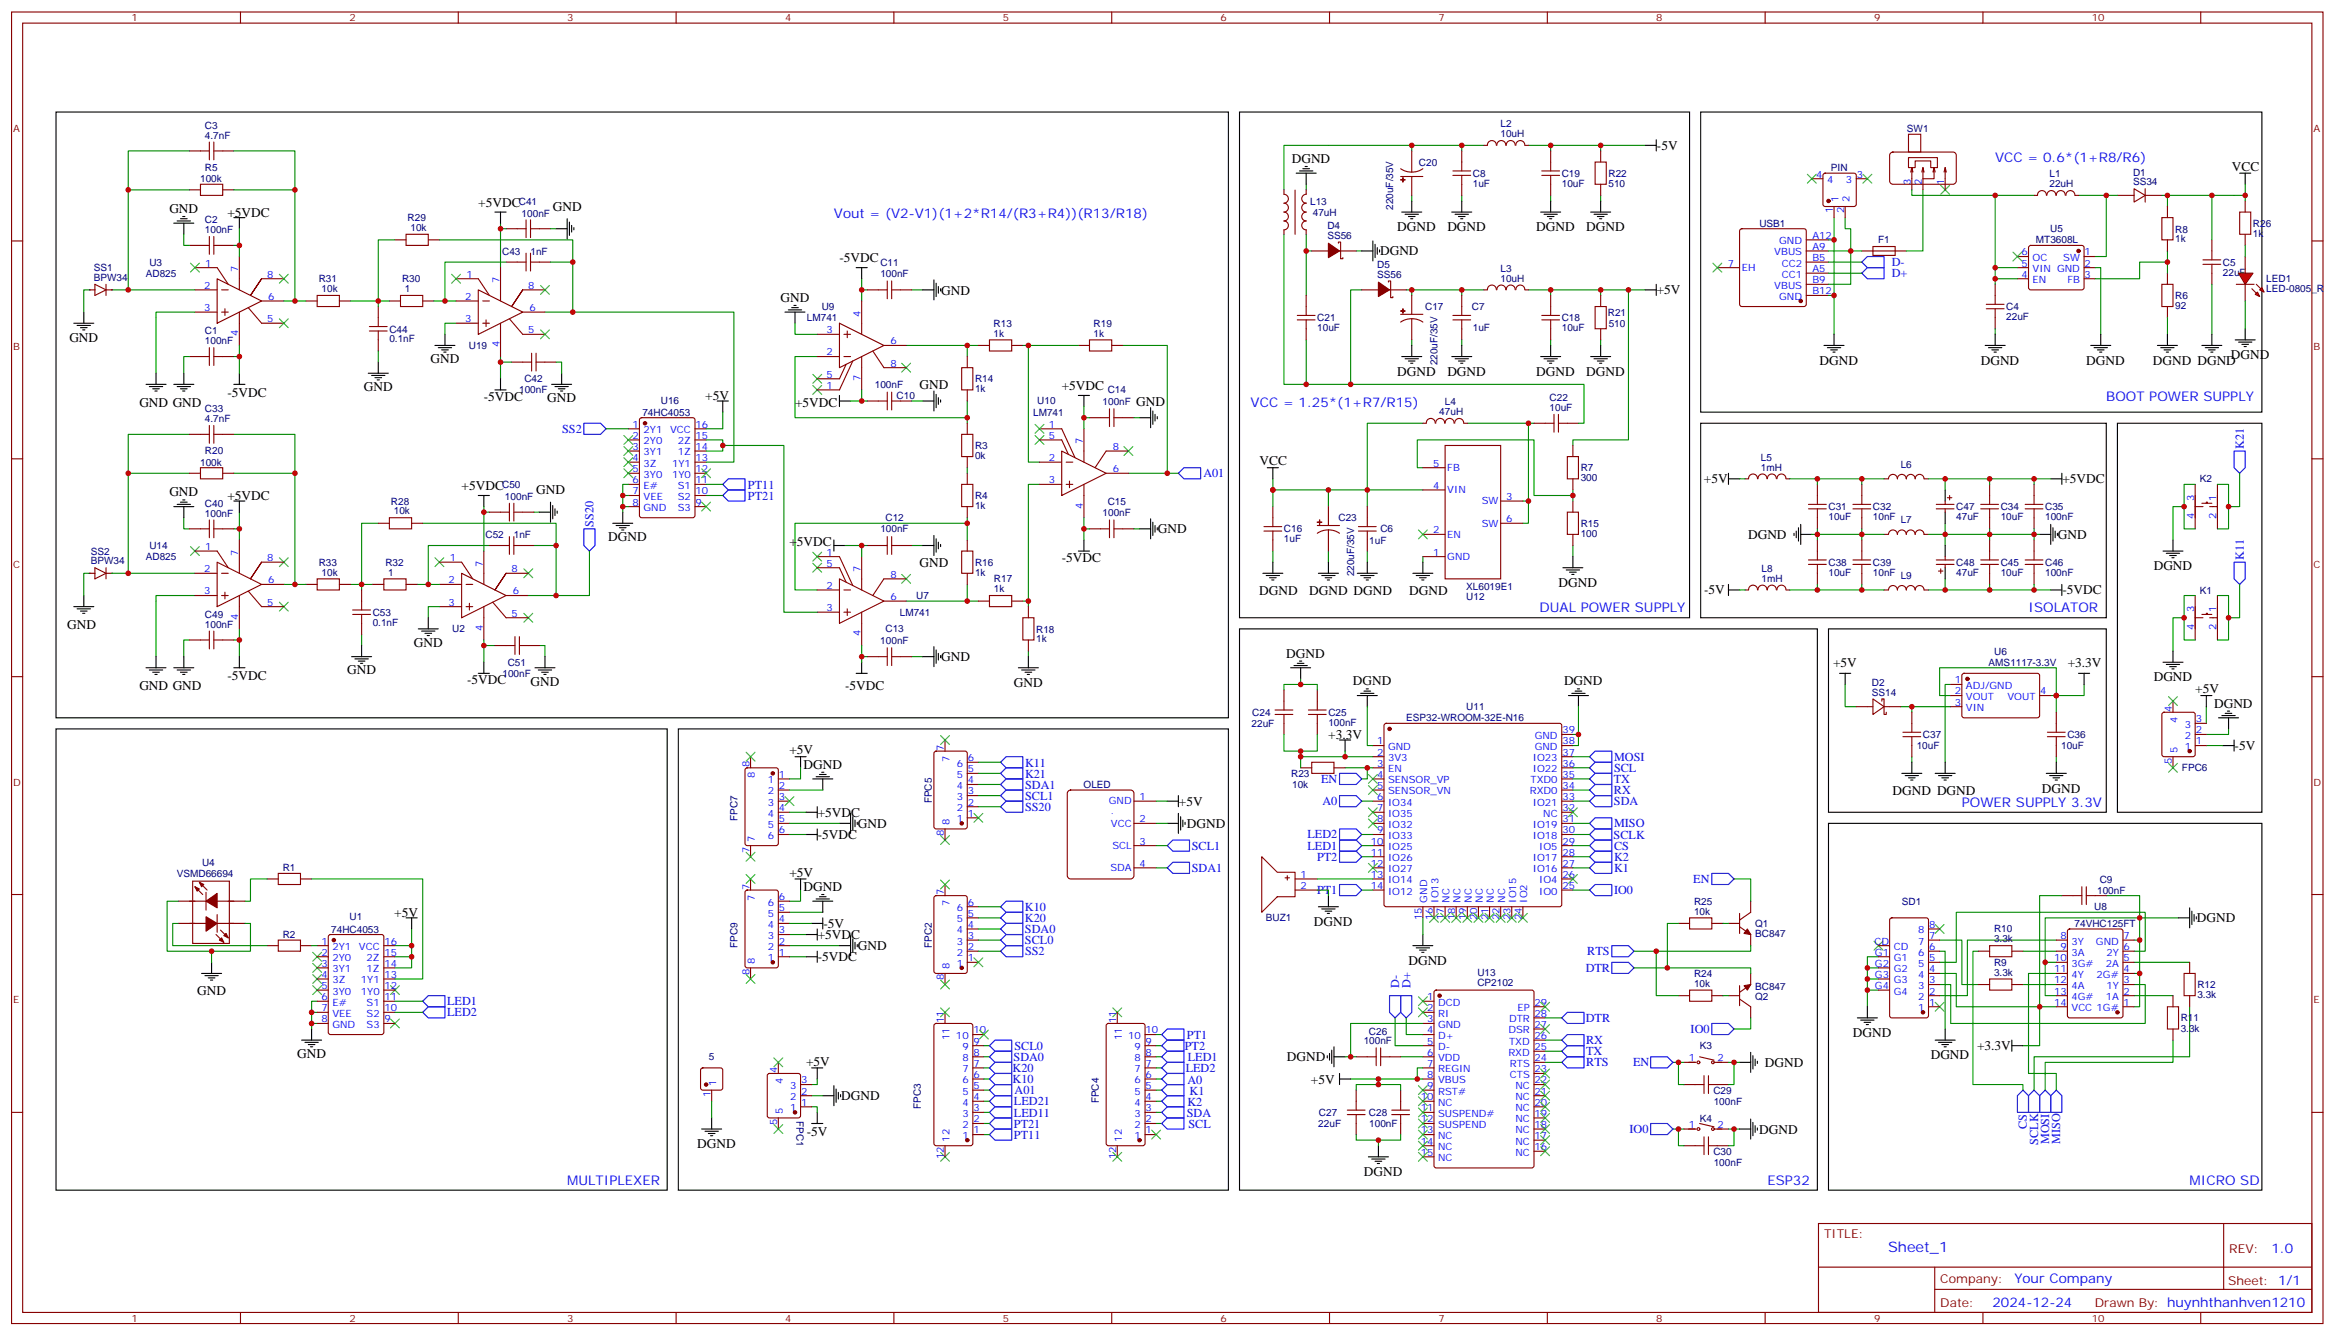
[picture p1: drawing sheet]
<svg xmlns="http://www.w3.org/2000/svg" width="742mm" height="424mm" viewBox="0 0 742 424" stroke-linecap="round" stroke-linejoin="round" font-family="sans-serif">
<defs><g id="words">
<text font-size="4.6" fill="#00f" x="599.4" y="397.4">Sheet_1</text>
<g font-size="4.2">
<text x="526" y="47.6">-5V</text>
<text x="410.1" y="51.7">DGND</text>
<text x="708.5" y="54.3">VCC</text>
<text x="151.8" y="65.5">+5VDC</text>
<text x="53.8" y="67.6">GND</text>
<text x="72.2" y="68.8">+5VDC</text>
<text x="175.5" y="67">GND</text>
<text x="443.6" y="73.4">DGND</text>
<text x="459.5" y="73.4">DGND</text>
<text x="487.7" y="73.4">DGND</text>
<text x="503.6" y="73.4">DGND</text>
<text x="266.5" y="83.2">-5VDC</text>
<text x="438.1" y="81.1">DGND</text>
<text x="247.8" y="95.8">GND</text>
<text x="298.8" y="93.8">GND</text>
<text x="526" y="93.5">+5V</text>
<text x="22" y="108.7">GND</text>
<text x="708.2" y="113.9">DGND</text>
<text x="136.7" y="115.3">GND</text>
<text x="443.6" y="119.2">DGND</text>
<text x="459.5" y="119.2">DGND</text>
<text x="487.7" y="119.2">DGND</text>
<text x="503.6" y="119.2">DGND</text>
<text x="577.6" y="115.7">DGND</text>
<text x="628.8" y="115.7">DGND</text>
<text x="662.3" y="115.7">DGND</text>
<text x="683.5" y="115.7">DGND DGND</text>
<text x="72.2" y="126">-5VDC</text>
<text x="115.5" y="124.1">GND</text>
<text x="291.9" y="123.4">GND</text>
<text x="337" y="123.8">+5VDC</text>
<text x="44.2" y="129">GND GND</text>
<text x="153.6" y="127.3">-5VDC</text>
<text x="173.7" y="127.6">GND</text>
<text x="223.9" y="127">+5V</text>
<text x="252.4" y="129">+5VDC</text>
<text x="360.7" y="128.7">GND</text>
<text x="399.8" y="147.7">VCC</text>
<text x="146.5" y="155.5">+5VDC</text>
<text x="540.9" y="153.4">+5V</text>
<text x="654.7" y="153.4">+5VDC</text>
<text x="53.8" y="157.5">GND</text>
<text x="72.2" y="158.7">+5VDC</text>
<text x="170.2" y="156.9">GND</text>
<text x="193.1" y="171.7">DGND</text>
<text x="250.6" y="173.1">+5VDC</text>
<text x="367.6" y="169.3">GND</text>
<text x="554.9" y="171">DGND</text>
<text x="653.3" y="171">GND</text>
<text x="291.9" y="179.9">GND</text>
<text x="337" y="178.4">-5VDC</text>
<text x="683.7" y="181">DGND</text>
<text x="399.7" y="188.7">DGND</text>
<text x="415.6" y="188.7">DGND DGND</text>
<text x="447.3" y="188.7">DGND</text>
<text x="494.7" y="186.2">DGND</text>
<text x="541" y="188.7">-5V</text>
<text x="654.7" y="188.7">-5VDC</text>
<text x="21.3" y="199.6">GND</text>
<text x="131.4" y="205.2">GND</text>
<text x="298.8" y="209.8">GND</text>
<text x="408.3" y="208.7">DGND</text>
<text x="72.2" y="215.9">-5VDC</text>
<text x="110.2" y="214.1">GND</text>
<text x="581.9" y="211.6">+5V</text>
<text x="656.4" y="211.6">+3.3V</text>
<text x="44.2" y="219">GND GND</text>
<text x="148.3" y="217.2">-5VDC</text>
<text x="168.4" y="217.6">GND</text>
<text x="268.3" y="219">-5VDC</text>
<text x="321.9" y="218">GND</text>
<text x="429.5" y="217.5">DGND</text>
<text x="496.5" y="217.5">DGND</text>
<text x="683.7" y="216.3">DGND</text>
<text x="696.9" y="220.1">+5V</text>
<text x="702.9" y="224.6">DGND</text>
<text x="250.6" y="239.5">+5V</text>
<text x="421.6" y="234.5">+3.3V</text>
<text x="709.4" y="238.1">-5V</text>
<text x="255.1" y="244">DGND</text>
<text x="648.2" y="251.6">DGND</text>
<text x="374.3" y="255.7">+5V</text>
<text x="600.8" y="252.2">DGND DGND</text>
<text x="259.6" y="259.2">+5VDC</text>
<text x="272.3" y="262.8">GND</text>
<text x="376.8" y="262.8">DGND</text>
<text x="259.6" y="266.3">-5VDC</text>
<text x="250.6" y="278.3">+5V</text>
<text x="255.1" y="282.8">DGND</text>
<text x="125.1" y="291">+5V</text>
<text x="417.1" y="293.8">DGND</text>
<text x="697.4" y="292.7">DGND</text>
<text x="259.6" y="298">+5VDC</text>
<text x="261.4" y="294.5">-5V</text>
<text x="259.6" y="305.1">-5VDC</text>
<text x="272.3" y="301.6">GND</text>
<text x="447.1" y="306.2">DGND</text>
<text x="62.6" y="315.7">GND</text>
<text x="588.2" y="329">DGND</text>
<text x="94.3" y="335.8">GND</text>
<text x="627.6" y="333.3">+3.3V</text>
<text x="255.9" y="338.2">+5V</text>
<text x="408.5" y="336.9">DGND</text>
<text x="560.2" y="338.6">DGND</text>
<text x="612.9" y="336.1">DGND</text>
<text x="416.1" y="343.9">+5V</text>
<text x="267" y="349.2">DGND</text>
<text x="558.5" y="359.8">DGND</text>
<text x="221.3" y="364.4">DGND</text>
<text x="256.1" y="360.6">-5V</text>
<text x="433" y="373.2">DGND</text>
</g>
<g font-size="4.2" fill="#00f">
<text x="633.4" y="51.4">VCC = 0.6*(1+R8/R6)</text>
<text x="264.7" y="69.1">Vout = (V2-V1)(1+2*R14/(R3+R4))(R13/R18)</text>
<text x="397" y="129">VCC = 1.25*(1+R7/R15)</text>
<text x="668.7" y="127.3">BOOT POWER SUPPLY</text>
<text x="488.7" y="194.3">DUAL POWER SUPPLY</text>
<text x="644" y="194.3">ISOLATOR</text>
<text x="622.8" y="256">POWER SUPPLY 3.3V</text>
<text x="180.1" y="376">MULTIPLEXER</text>
<text x="561.1" y="376">ESP32</text>
<text x="695.1" y="376">MICRO SD</text>
<text x="721.1" y="397.6">1.0</text>
<text x="639.5" y="407.2">Your Company</text>
<text x="632.5" y="415">2024-12-24</text>
</g>
<g font-size="3.9" fill="#00f">
<text x="600.6" y="88">D+</text>
<text x="600.6" y="84.5">D-</text>
<text x="178.4" y="137.3">SS2</text>
<text x="712.3" y="142.4" transform="rotate(-90 712.3 142.4)">K21</text>
<text x="237.4" y="155.1">PT11</text>
<text x="382" y="151.5">A01</text>
<text x="237.4" y="158.6">PT21</text>
<text x="188.4" y="167.1" transform="rotate(-90 188.4 167.1)">SS20</text>
<text x="712.3" y="177.7" transform="rotate(-90 712.3 177.7)">K11</text>
<text x="325.4" y="243.5">K11</text>
<text x="512.4" y="244.9">SCL</text>
<text x="512.4" y="241.5">MOSI</text>
<text x="325.4" y="247">K21</text>
<text x="325.4" y="250.5">SDA1</text>
<text x="419.4" y="248.5">EN</text>
<text x="512.3" y="248.5">TX</text>
<text x="325.4" y="257.3">SS20</text>
<text x="325.4" y="254.1">SCL1</text>
<text x="419.8" y="255.5">A0</text>
<text x="512.3" y="252.1">RX</text>
<text x="512.3" y="255.5">SDA</text>
<text x="512.4" y="262.6">MISO</text>
<text x="378.3" y="269.7">SCL1</text>
<text x="415.1" y="266.1">LED2</text>
<text x="415.1" y="269.6">LED1</text>
<text x="512.3" y="266.2">SCLK</text>
<text x="512.4" y="269.7">CS</text>
<text x="418.1" y="273.2">PT2</text>
<text x="512.4" y="273.2">K2</text>
<text x="378.3" y="276.8">SDA1</text>
<text x="512.4" y="276.8">K1</text>
<text x="537.6" y="280.2">EN</text>
<text x="418.1" y="283.8">PT1</text>
<text x="512.4" y="283.8">IO0</text>
<text x="325.4" y="289.1">K10</text>
<text x="325.4" y="292.6">K20</text>
<text x="325.4" y="296.1">SDA0</text>
<text x="325.4" y="299.6">SCL0</text>
<text x="325.4" y="303.2">SS2</text>
<text x="503.9" y="303.1">RTS</text>
<text x="503.4" y="308.4">DTR</text>
<text x="444.2" y="313.6" transform="rotate(-90 444.2 313.6)">D-</text>
<text x="447.7" y="313.6" transform="rotate(-90 447.7 313.6)">D+</text>
<text x="142" y="322.6">LED2</text>
<text x="142" y="319">LED1</text>
<text x="376.8" y="329.8">PT1</text>
<text x="503.4" y="324.3">DTR</text>
<text x="536.7" y="327.9">IO0</text>
<text x="322.1" y="333.1">SCL0</text>
<text x="376.1" y="333.3">PT2</text>
<text x="503.5" y="331.4">RX</text>
<text x="503.5" y="334.9">TX</text>
<text x="321.5" y="340.2">K20</text>
<text x="321.8" y="336.7">SDA0</text>
<text x="376.4" y="340.4">LED2</text>
<text x="377.1" y="336.8">LED1</text>
<text x="503.6" y="338.4">RTS</text>
<text x="518.5" y="338.5">EN</text>
<text x="321.5" y="343.7">K10</text>
<text x="322.1" y="347.3">A01</text>
<text x="376.9" y="343.9">A0</text>
<text x="377.6" y="347.4">K1</text>
<text x="321.9" y="350.9">LED21</text>
<text x="376.9" y="351">K2</text>
<text x="321.9" y="354.4">LED11</text>
<text x="321.9" y="357.9">PT21</text>
<text x="376.7" y="354.5">SDA</text>
<text x="377.3" y="358">SCL</text>
<text x="517.3" y="359.6">IO0</text>
<text x="643.4" y="358.4" transform="rotate(-90 643.4 358.4)">CS</text>
<text x="321.9" y="361.4">PT11</text>
<text x="647" y="363.4" transform="rotate(-90 647 363.4)">SCLK</text>
<text x="650.5" y="363.2" transform="rotate(-90 650.5 363.2)">MOSI</text>
<text x="654" y="363.2" transform="rotate(-90 654 363.2)">MISO</text>
</g>
<g font-size="3.9" fill="#800">
<text x="579" y="392.9">TITLE:</text>
<text x="707.7" y="397.6">REV:</text>
<text x="616" y="407.1">Company:</text>
<text x="707.3" y="407.7">Sheet: 1/1</text>
<text x="616" y="414.8">Date:</text>
<text x="665" y="414.9">Drawn By: huynhthanhven1210</text>
</g>
<g font-size="3.2" fill="#800">
<text x="41.8" y="6.8">1</text>
<text x="110.9" y="6.8">2</text>
<text x="180.1" y="6.8">3</text>
<text x="249.2" y="6.8">4</text>
<text x="318.3" y="6.8">5</text>
<text x="387.5" y="6.8">6</text>
<text x="456.6" y="6.8">7</text>
<text x="525.8" y="6.8">8</text>
<text x="594.9" y="6.8">9</text>
<text x="664.1" y="6.8">10</text>
<text x="4.2" y="41.9">A</text>
<text x="734.4" y="41.9">A</text>
<text x="4.2" y="111.1">B</text>
<text x="734.4" y="111.1">B</text>
<text x="4.2" y="180.2">C</text>
<text x="734.4" y="180.2">C</text>
<text x="4.2" y="249.3">D</text>
<text x="734.4" y="249.3">D</text>
<text x="4.2" y="318.5">E</text>
<text x="734.4" y="318.5">E</text>
<text x="41.8" y="419.6">1</text>
<text x="110.9" y="419.6">2</text>
<text x="180.1" y="419.6">3</text>
<text x="249.2" y="419.6">4</text>
<text x="318.3" y="419.6">5</text>
<text x="387.5" y="419.6">6</text>
<text x="456.6" y="419.6">7</text>
<text x="525.8" y="419.6">8</text>
<text x="594.9" y="419.6">9</text>
<text x="664.1" y="419.6">10</text>
</g>
<g font-size="3.2" fill="#000080">
<text x="65.1" y="40.8">C3</text>
<text x="476.3" y="40.4">L2</text>
<text x="605.4" y="42">SW1</text>
<text x="65.1" y="44">4.7nF</text>
<text x="476.3" y="43.6">10uH</text>
<text x="450.4" y="52.6">C20</text>
<text x="63.5" y="57.9">100k</text>
<text x="65.1" y="54.2">R5</text>
<text x="467.6" y="59.2">1uF</text>
<text x="467.6" y="56.1">C8</text>
<text x="495.8" y="59.2">10uF</text>
<text x="495.8" y="56.1">C19</text>
<text x="510.6" y="59.2">510</text>
<text x="510.6" y="56.1">R22</text>
<text x="581.3" y="54.3">PIN</text>
<text x="650.6" y="59.4">22uH</text>
<text x="650.6" y="56.3">L1</text>
<text x="677.1" y="58.8">SS34</text>
<text x="677.1" y="55.7">D1</text>
<text x="164.7" y="64.9">C41</text>
<text x="415.9" y="64.9">L13</text>
<text x="65.1" y="70.8">C2</text>
<text x="129.4" y="70.2">R29</text>
<text x="165.6" y="68.7">100nF</text>
<text x="416.8" y="68.4">47uH</text>
<text x="442.3" y="66.6" transform="rotate(-90 442.3 66.6)">220uF/35V</text>
<text x="558.5" y="72">USB1</text>
<text x="65.1" y="74">100nF</text>
<text x="130.3" y="73.3">10k</text>
<text x="421.4" y="75.8">SS56</text>
<text x="421.4" y="72.7">D4</text>
<text x="596.2" y="77.3">F1</text>
<text x="646.3" y="77.3">MT3608L</text>
<text x="650.9" y="73.7">U5</text>
<text x="690.5" y="76.9">1k</text>
<text x="690.5" y="73.8">R8</text>
<text x="715.2" y="75.1">1k</text>
<text x="715.2" y="72">R26</text>
<text x="159.4" y="80.8">C43</text>
<text x="168.4" y="80.8">1nF</text>
<text x="29.8" y="89.2">BPW34</text>
<text x="29.8" y="86">SS1</text>
<text x="46.3" y="87.8">AD825</text>
<text x="47.4" y="84.3">U3</text>
<text x="101.2" y="89.6">R31</text>
<text x="127.6" y="89.6">R30</text>
<text x="279.5" y="87.8">100nF</text>
<text x="279.5" y="84.3">C11</text>
<text x="437.2" y="88.1">SS56</text>
<text x="437.2" y="85">D5</text>
<text x="476.3" y="89.4">10uH</text>
<text x="476.3" y="86.3">L3</text>
<text x="705.7" y="87.5">22uF</text>
<text x="705.7" y="84.4">C5</text>
<text x="719.5" y="89.7">LED1</text>
<text x="102.1" y="92.7">10k</text>
<text x="128.6" y="92.7">1</text>
<text x="690.5" y="95">R6</text>
<text x="719.5" y="92.8">LED-0805_R</text>
<text x="256.2" y="102">LM741</text>
<text x="260.9" y="98.4">U9</text>
<text x="418.2" y="102">C21</text>
<text x="452.4" y="98.5">C17</text>
<text x="467.2" y="98.5">C7</text>
<text x="495.8" y="102">C18</text>
<text x="510.4" y="100.3">R21</text>
<text x="636.9" y="101.6">22uF</text>
<text x="636.9" y="98.5">C4</text>
<text x="690.5" y="98.1">92</text>
<text x="65.1" y="106.1">C1</text>
<text x="123.6" y="105.6">C44</text>
<text x="315.4" y="106.8">1k</text>
<text x="315.4" y="103.7">R13</text>
<text x="347.2" y="106.8">1k</text>
<text x="347.2" y="103.7">R19</text>
<text x="418.2" y="105.1">10uF</text>
<text x="467.6" y="105.1">1uF</text>
<text x="495.8" y="105.1">10uF</text>
<text x="510.7" y="103.8">510</text>
<text x="65.1" y="109.3">100nF</text>
<text x="123.6" y="108.7">0.1nF</text>
<text x="148.8" y="110.8">U19</text>
<text x="456.4" y="115.9" transform="rotate(-90 456.4 115.9)">220uF/35V</text>
<text x="164.8" y="124.9">100nF</text>
<text x="166.5" y="121.4">C42</text>
<text x="277.7" y="123.1">100nF</text>
<text x="309.5" y="124.5">1k</text>
<text x="309.5" y="121.4">R14</text>
<text x="351.7" y="124.9">C14</text>
<text x="65.1" y="130.8">C33</text>
<text x="203.9" y="131.9">74HC4053</text>
<text x="209.8" y="128.1">U16</text>
<text x="284.6" y="126.7">C10</text>
<text x="328" y="131.9">LM741</text>
<text x="329.3" y="128.4">U10</text>
<text x="350" y="128.4">100nF</text>
<text x="456.9" y="131.7">47uH</text>
<text x="458.7" y="128.4">L4</text>
<text x="491.9" y="130.5">10uF</text>
<text x="491.9" y="127.3">C22</text>
<text x="65.1" y="134">4.7nF</text>
<text x="309.5" y="142.5">R3</text>
<text x="63.5" y="147.8">100k</text>
<text x="65.1" y="144.2">R20</text>
<text x="309.5" y="145.7">0k</text>
<text x="501.8" y="149.6">R7</text>
<text x="559" y="149.4">1mH</text>
<text x="559" y="146.4">L5</text>
<text x="603.4" y="148.4">L6</text>
<text x="159.4" y="154.9">C50</text>
<text x="501.8" y="152.7">300</text>
<text x="698.4" y="153.1">K2</text>
<text x="65.1" y="160.8">C40</text>
<text x="124.1" y="160.2">R28</text>
<text x="160.3" y="158.7">100nF</text>
<text x="309.5" y="161.6">1k</text>
<text x="309.5" y="158.4">R4</text>
<text x="351.7" y="160.2">C15</text>
<text x="580.5" y="161.9">C31</text>
<text x="594.6" y="162">C32</text>
<text x="621" y="162">C47</text>
<text x="635.1" y="161.9">C34</text>
<text x="649.3" y="162">C35</text>
<text x="65.1" y="164">100nF</text>
<text x="125" y="163.3">10k</text>
<text x="281.1" y="165.5">C12</text>
<text x="350" y="163.7">100nF</text>
<text x="424.9" y="165.5">C23</text>
<text x="501.8" y="167.2">R15</text>
<text x="580.5" y="165.1">10uF</text>
<text x="594.6" y="165.1">10nF</text>
<text x="603.4" y="166.1">L7</text>
<text x="621" y="165.1">47uF</text>
<text x="635.1" y="165.1">10uF</text>
<text x="649.3" y="165.1">100nF</text>
<text x="154.1" y="170.7">C52</text>
<text x="163.1" y="170.7">1nF</text>
<text x="279.5" y="169">100nF</text>
<text x="407.6" y="172.1">1uF</text>
<text x="407.6" y="169">C16</text>
<text x="434.7" y="172.5">1uF</text>
<text x="438.2" y="169">C6</text>
<text x="501.8" y="170.4">100</text>
<text x="28.8" y="179.1">BPW34</text>
<text x="28.8" y="176">SS2</text>
<text x="46.3" y="177.8">AD825</text>
<text x="47.4" y="174.3">U14</text>
<text x="101.2" y="179.6">R33</text>
<text x="122.4" y="179.6">R32</text>
<text x="309.5" y="179.5">R16</text>
<text x="580.5" y="179.6">C38</text>
<text x="594.6" y="179.6">C39</text>
<text x="621" y="179.6">C48</text>
<text x="635.1" y="179.6">C45</text>
<text x="649.3" y="179.6">C46</text>
<text x="102.1" y="182.7">10k</text>
<text x="123.3" y="182.7">1</text>
<text x="309.5" y="182.7">1k</text>
<text x="315.5" y="184.8">R17</text>
<text x="429.9" y="183" transform="rotate(-90 429.9 183)">220uF/35V</text>
<text x="559.2" y="184.7">1mH</text>
<text x="559.2" y="181.5">L8</text>
<text x="580.5" y="182.7">10uF</text>
<text x="594.6" y="182.7">10nF</text>
<text x="603.4" y="183.7">L9</text>
<text x="621" y="182.7">47uF</text>
<text x="635.1" y="182.7">10uF</text>
<text x="649.3" y="182.7">100nF</text>
<text x="290.8" y="190.1">U7</text>
<text x="315.5" y="188">1k</text>
<text x="465.5" y="187.3">XL6019E1</text>
<text x="465.5" y="190.4">U12</text>
<text x="698.4" y="188.4">K1</text>
<text x="65.1" y="196.1">C49</text>
<text x="118.3" y="195.5">C53</text>
<text x="285.7" y="195.4">LM741</text>
<text x="65.1" y="199.2">100nF</text>
<text x="118.3" y="198.6">0.1nF</text>
<text x="143.5" y="200.7">U2</text>
<text x="281.1" y="200.7">C13</text>
<text x="328.9" y="203.9">1k</text>
<text x="328.9" y="200.8">R18</text>
<text x="279.5" y="204.3">100nF</text>
<text x="633" y="207.8">U6</text>
<text x="159.5" y="214.9">100nF</text>
<text x="161.2" y="211.3">C51</text>
<text x="631.3" y="211.3">AMS1117-3.3V</text>
<text x="594.2" y="220.8">SS14</text>
<text x="594.2" y="217.7">D2</text>
<text x="397.5" y="227.2">C24</text>
<text x="421.7" y="227.2">C25</text>
<text x="465.5" y="225.2">U11</text>
<text x="397.3" y="230.7">22uF</text>
<text x="421.7" y="230.3">100nF</text>
<text x="446.4" y="229">ESP32-WROOM-32E-N16</text>
<text x="608.5" y="237.8">10uF</text>
<text x="610.5" y="234.3">C37</text>
<text x="654.3" y="237.8">10uF</text>
<text x="656.3" y="234.3">C36</text>
<text x="692.7" y="244.8">FPC6</text>
<text x="344" y="250.1">OLED</text>
<text x="409.9" y="246.6">R23</text>
<text x="410.2" y="250.1">10k</text>
<text x="295.8" y="255" transform="rotate(-90 295.8 255)">FPC5</text>
<text x="234.1" y="260.7" transform="rotate(-90 234.1 260.7)">FPC7</text>
<text x="64.1" y="274.8">U4</text>
<text x="56.1" y="278.4">VSMD66694</text>
<text x="89.8" y="276.6">R1</text>
<text x="666.6" y="280.1">C9</text>
<text x="537.8" y="287.2">R25</text>
<text x="603.8" y="287.1">SD1</text>
<text x="665.8" y="283.6">100nF</text>
<text x="111" y="292.2">U1</text>
<text x="401.9" y="292.4">BUZ1</text>
<text x="537.8" y="290.3">10k</text>
<text x="664.8" y="288.9">U8</text>
<text x="89.8" y="297.7">R2</text>
<text x="105.2" y="296">74HC4053</text>
<text x="557.2" y="297.4">BC847</text>
<text x="557.2" y="294.2">Q1</text>
<text x="633" y="299.1">3.3k</text>
<text x="633" y="295.9">R10</text>
<text x="658.6" y="294.2">74VHC125FT</text>
<text x="234.1" y="300.8" transform="rotate(-90 234.1 300.8)">FPC9</text>
<text x="295.8" y="300.8" transform="rotate(-90 295.8 300.8)">FPC2</text>
<text x="469" y="309.8">U13</text>
<text x="537.8" y="310.1">R24</text>
<text x="633" y="309.7">3.3k</text>
<text x="633" y="306.5">R9</text>
<text x="469" y="313">CP2102</text>
<text x="537.8" y="313.2">10k</text>
<text x="557.2" y="314.2">BC847</text>
<text x="557.2" y="317.3">Q2</text>
<text x="697.6" y="316.8">3.3k</text>
<text x="697.6" y="313.6">R12</text>
<text x="434.6" y="328.4">C26</text>
<text x="692.3" y="327.4">3.3k</text>
<text x="692.3" y="324.2">R11</text>
<text x="432.9" y="331.3">100nF</text>
<text x="539.6" y="333">K3</text>
<text x="225" y="336.5">5</text>
<text x="543.9" y="347.2">C29</text>
<text x="292.3" y="352" transform="rotate(-90 292.3 352)">FPC3</text>
<text x="348.8" y="350.2" transform="rotate(-90 348.8 350.2)">FPC4</text>
<text x="544" y="350.7">100nF</text>
<text x="252.9" y="355.9" transform="rotate(90 252.9 355.9)">FPC1</text>
<text x="418.5" y="357.7">22uF</text>
<text x="418.7" y="354.2">C27</text>
<text x="434.6" y="354.2">C28</text>
<text x="434.7" y="357.7">100nF</text>
<text x="539.6" y="356">K4</text>
<text x="543.9" y="366.6">C30</text>
<text x="544" y="370.1">100nF</text>
</g>
<g font-size="3.2" fill="#00f">
<text x="576.5" y="56.4">4</text>
<text x="580" y="58.1">4</text>
<text x="586" y="58.1">3</text>
<text x="589.5" y="56.4">3</text>
<text x="606.6" y="58.7" transform="rotate(-90 606.6 58.7)">3</text>
<text x="610.1" y="58.7" transform="rotate(-90 610.1 58.7)">2</text>
<text x="617.1" y="58.7" transform="rotate(-90 617.1 58.7)">1</text>
<text x="583.6" y="64.2" transform="rotate(-90 583.6 64.2)">1</text>
<text x="587.2" y="64.2" transform="rotate(-90 587.2 64.2)">2</text>
<text x="581.9" y="67.7" transform="rotate(-90 581.9 67.7)">1</text>
<text x="585.4" y="67.7" transform="rotate(-90 585.4 67.7)">2</text>
<text x="564.8" y="77.5">GND</text>
<text x="575.3" y="75.8">A12</text>
<text x="563.3" y="81.1">VBUS</text>
<text x="575.3" y="82.8">B5</text>
<text x="575.3" y="79.3">A9</text>
<text x="641.8" y="81.1">6</text>
<text x="645.3" y="82.8">OC</text>
<text x="655" y="82.8">SW</text>
<text x="661.8" y="81.1">1</text>
<text x="65.2" y="84.6">1</text>
<text x="75.6" y="86.4" transform="rotate(-90 75.6 86.4)">7</text>
<text x="84.8" y="88.1">8</text>
<text x="148.1" y="88.1">1</text>
<text x="158.5" y="89.9" transform="rotate(-90 158.5 89.9)">7</text>
<text x="548.5" y="84.6">7</text>
<text x="552.9" y="86">EH</text>
<text x="565.7" y="84.6">CC2</text>
<text x="565.7" y="88.1">CC1</text>
<text x="575.3" y="89.9">B9</text>
<text x="575.3" y="86.4">A5</text>
<text x="641.8" y="88.1">4</text>
<text x="641.8" y="84.6">5</text>
<text x="645.3" y="89.9">EN</text>
<text x="645.3" y="86.4">VIN GND</text>
<text x="656.3" y="89.9">FB</text>
<text x="661.8" y="84.6">2</text>
<text x="661.8" y="88.1">3</text>
<text x="64.8" y="91.7">2</text>
<text x="85.2" y="95.2">6</text>
<text x="147.7" y="95.2">2</text>
<text x="167.7" y="91.7">8</text>
<text x="563.3" y="91.7">VBUS</text>
<text x="564.8" y="95.2">GND</text>
<text x="575.3" y="93.4">B12</text>
<text x="64.8" y="98.7">3</text>
<text x="168.1" y="98.7">6</text>
<text x="273.2" y="100.5" transform="rotate(-90 273.2 100.5)">4</text>
<text x="75.6" y="106.7" transform="rotate(-90 75.6 106.7)">4</text>
<text x="84.8" y="102.2">5</text>
<text x="147.7" y="102.2">3</text>
<text x="167.7" y="105.8">5</text>
<text x="262.4" y="105.8">3</text>
<text x="158.5" y="110.3" transform="rotate(-90 158.5 110.3)">4</text>
<text x="262.4" y="112.8">2</text>
<text x="282.7" y="109.3">6</text>
<text x="262.4" y="119.9">5</text>
<text x="282.7" y="116.3">8</text>
<text x="262.4" y="123.4">1</text>
<text x="273.2" y="120.8" transform="rotate(-90 273.2 120.8)">7</text>
<text x="200.8" y="135.7">1</text>
<text x="204.3" y="137.5">2Y1</text>
<text x="212.7" y="137.5">VCC</text>
<text x="220.8" y="135.7">16</text>
<text x="332.9" y="135.7">1</text>
<text x="200.8" y="139.3">2</text>
<text x="200.8" y="142.8">3</text>
<text x="204.3" y="141">2Y0</text>
<text x="215.1" y="141">2Z</text>
<text x="220.8" y="142.8">14</text>
<text x="220.8" y="139.3">15</text>
<text x="332.9" y="139.3">5</text>
<text x="343.7" y="141" transform="rotate(-90 343.7 141)">7</text>
<text x="353.3" y="142.8">8</text>
<text x="200.8" y="146.3">4</text>
<text x="200.8" y="149.9">5</text>
<text x="204.3" y="144.6">3Y1</text>
<text x="204.3" y="148.1">3Z</text>
<text x="213.3" y="148.1">1Y1</text>
<text x="215.1" y="144.6">1Z</text>
<text x="220.8" y="149.9">12</text>
<text x="220.8" y="146.3">13</text>
<text x="332.9" y="146.3">2</text>
<text x="353.3" y="149.9">6</text>
<text x="455" y="148.1">5</text>
<text x="459.5" y="149.5">FB</text>
<text x="200.8" y="153.4">6</text>
<text x="204.3" y="151.6">3Y0</text>
<text x="204.3" y="155.2">E#</text>
<text x="213.3" y="151.6">1Y0</text>
<text x="215.1" y="155.2">S1</text>
<text x="220.8" y="153.4">11</text>
<text x="332.9" y="153.4">3</text>
<text x="455" y="155.2">4</text>
<text x="200.8" y="156.9">7</text>
<text x="200.8" y="160.4">8</text>
<text x="204.3" y="158.7">VEE</text>
<text x="215.1" y="158.7">S2</text>
<text x="220.8" y="160.4">9</text>
<text x="220.8" y="156.9">10</text>
<text x="343.7" y="161.4" transform="rotate(-90 343.7 161.4)">4</text>
<text x="459.5" y="156.6">VIN</text>
<text x="470.4" y="160.1">SW</text>
<text x="478.2" y="158.7">3</text>
<text x="696.5" y="159" transform="rotate(-90 696.5 159)">3</text>
<text x="703.6" y="159" transform="rotate(-90 703.6 159)">1</text>
<text x="204.3" y="162.2">GND</text>
<text x="215.1" y="162.2">S3</text>
<text x="470.4" y="167.1">SW</text>
<text x="478.2" y="165.7">6</text>
<text x="696.5" y="164.6" transform="rotate(-90 696.5 164.6)">4</text>
<text x="703.6" y="164.6" transform="rotate(-90 703.6 164.6)">2</text>
<text x="455" y="169.3">2</text>
<text x="459.5" y="170.7">EN</text>
<text x="65.2" y="174.6">1</text>
<text x="75.6" y="176.3" transform="rotate(-90 75.6 176.3)">7</text>
<text x="84.8" y="178.1">8</text>
<text x="142.8" y="178.1">1</text>
<text x="153.2" y="179.8" transform="rotate(-90 153.2 179.8)">7</text>
<text x="262.4" y="176.3">1</text>
<text x="262.4" y="179.8">5</text>
<text x="455" y="176.3">1</text>
<text x="459.5" y="177.7">GND</text>
<text x="64.8" y="181.6">2</text>
<text x="85.2" y="185.1">6</text>
<text x="142.4" y="185.1">2</text>
<text x="162.4" y="181.6">8</text>
<text x="273.2" y="181.6" transform="rotate(-90 273.2 181.6)">7</text>
<text x="282.7" y="183.4">8</text>
<text x="64.8" y="188.7">3</text>
<text x="162.8" y="188.7">6</text>
<text x="262.4" y="186.9">2</text>
<text x="282.7" y="190.4">6</text>
<text x="75.6" y="196.7" transform="rotate(-90 75.6 196.7)">4</text>
<text x="84.8" y="192.2">5</text>
<text x="142.4" y="192.2">3</text>
<text x="162.4" y="195.7">5</text>
<text x="262.4" y="194">3</text>
<text x="696.5" y="194.3" transform="rotate(-90 696.5 194.3)">3</text>
<text x="703.6" y="194.3" transform="rotate(-90 703.6 194.3)">1</text>
<text x="153.2" y="200.2" transform="rotate(-90 153.2 200.2)">4</text>
<text x="273.2" y="202" transform="rotate(-90 273.2 202)">4</text>
<text x="696.5" y="199.9" transform="rotate(-90 696.5 199.9)">4</text>
<text x="703.6" y="199.9" transform="rotate(-90 703.6 199.9)">2</text>
<text x="620.6" y="216.9">1</text>
<text x="620.6" y="220.4">2</text>
<text x="624.1" y="218.7">ADJ/GND</text>
<text x="647.7" y="220.4">4</text>
<text x="620.6" y="223.9">3</text>
<text x="624.1" y="222.2">VOUT</text>
<text x="624.1" y="225.7">VIN</text>
<text x="637.2" y="222.2">VOUT</text>
<text x="689.5" y="225.9" transform="rotate(-90 689.5 225.9)">4</text>
<text x="496" y="232.8">39</text>
<text x="691.2" y="229.4" transform="rotate(-90 691.2 229.4)">4</text>
<text x="693.6" y="231">3</text>
<text x="697.1" y="229.2">3</text>
<text x="697.1" y="232.8">2</text>
<text x="299.6" y="238.2" transform="rotate(-90 299.6 238.2)">7</text>
<text x="437.2" y="239.8">2</text>
<text x="437.2" y="236.3">1</text>
<text x="440.7" y="238.1">GND</text>
<text x="487.2" y="234.5">GND</text>
<text x="487.2" y="238.1">GND</text>
<text x="496" y="236.3">38</text>
<text x="496" y="239.8">37</text>
<text x="691.2" y="238.9" transform="rotate(-90 691.2 238.9)">5</text>
<text x="693.6" y="234.5">2</text>
<text x="693.6" y="238.1">1</text>
<text x="697.1" y="236.3">1</text>
<text x="237.9" y="243.5" transform="rotate(-90 237.9 243.5)">8</text>
<text x="301.4" y="241.7" transform="rotate(-90 301.4 241.7)">7</text>
<text x="303.7" y="243.3">6</text>
<text x="307.2" y="245.1">5</text>
<text x="307.2" y="241.6">6</text>
<text x="437.2" y="243.3">3</text>
<text x="440.7" y="245.1">EN</text>
<text x="440.7" y="241.6">3V3</text>
<text x="486.6" y="241.6">IO23</text>
<text x="486.6" y="245.1">IO22</text>
<text x="496" y="243.3">36</text>
<text x="689.5" y="242.4" transform="rotate(-90 689.5 242.4)">5</text>
<text x="239.7" y="247" transform="rotate(-90 239.7 247)">8</text>
<text x="243.8" y="248.6">1</text>
<text x="247.3" y="246.9">1</text>
<text x="247.3" y="250.4">2</text>
<text x="303.7" y="250.4">4</text>
<text x="303.7" y="246.9">5</text>
<text x="307.2" y="248.6">4</text>
<text x="437.2" y="250.4">5</text>
<text x="437.2" y="246.9">4</text>
<text x="440.7" y="248.6">SENSOR_VP</text>
<text x="485.9" y="248.6">TXD0</text>
<text x="496" y="246.9">35</text>
<text x="496" y="250.4">34</text>
<text x="243.8" y="252.2">2</text>
<text x="243.8" y="255.7">3</text>
<text x="247.3" y="253.9">3</text>
<text x="247.3" y="257.5">4</text>
<text x="303.7" y="257.5">2</text>
<text x="303.7" y="253.9">3</text>
<text x="307.2" y="255.7">2</text>
<text x="307.2" y="252.2">3</text>
<text x="352" y="255.3">GND</text>
<text x="352.9" y="257.8" transform="rotate(90 352.9 257.8)">.</text>
<text x="361.7" y="253.9">1</text>
<text x="437.2" y="257.5">7</text>
<text x="437.2" y="253.9">6</text>
<text x="440.7" y="255.7">IO34</text>
<text x="440.7" y="252.2">SENSOR_VN</text>
<text x="485.6" y="252.2">RXD0</text>
<text x="486.6" y="255.7">IO21</text>
<text x="496" y="253.9">33</text>
<text x="496" y="257.5">32</text>
<text x="243.8" y="259.2">4</text>
<text x="243.8" y="262.7">5</text>
<text x="247.3" y="261">5</text>
<text x="301.4" y="261.8" transform="rotate(-90 301.4 261.8)">8</text>
<text x="303.7" y="261">1</text>
<text x="307.2" y="259.2">1</text>
<text x="352.7" y="262.4">VCC</text>
<text x="361.7" y="261">2</text>
<text x="437.2" y="261">8</text>
<text x="440.7" y="262.7">IO32</text>
<text x="440.7" y="259.2">IO35</text>
<text x="486.6" y="262.7">IO19</text>
<text x="489.9" y="259.2">NC</text>
<text x="496" y="261">31</text>
<text x="239.7" y="267.1" transform="rotate(-90 239.7 267.1)">7</text>
<text x="243.8" y="266.3">6</text>
<text x="247.3" y="264.5">6</text>
<text x="299.6" y="265.3" transform="rotate(-90 299.6 265.3)">8</text>
<text x="353.1" y="269.5">SCL</text>
<text x="361.7" y="268">3</text>
<text x="435.1" y="268">10</text>
<text x="437.2" y="264.5">9</text>
<text x="440.7" y="269.8">IO25</text>
<text x="440.7" y="266.3">IO33</text>
<text x="486.6" y="266.3">IO18</text>
<text x="488.6" y="269.8">IO5</text>
<text x="496" y="264.5">30</text>
<text x="496" y="268">29</text>
<text x="237.9" y="270.6" transform="rotate(-90 237.9 270.6)">7</text>
<text x="361.7" y="275.1">4</text>
<text x="435.1" y="275.1">12</text>
<text x="435.1" y="271.6">11</text>
<text x="440.7" y="273.3">IO26</text>
<text x="486.6" y="273.3">IO17</text>
<text x="496" y="271.6">28</text>
<text x="496" y="275.1">27</text>
<text x="352.5" y="276.5">SDA</text>
<text x="412.9" y="278.6">1</text>
<text x="435.1" y="278.6">13</text>
<text x="440.7" y="280.4">IO14</text>
<text x="440.7" y="276.9">IO27</text>
<text x="486.6" y="276.9">IO16</text>
<text x="488.6" y="280.4">IO4</text>
<text x="496" y="278.6">26</text>
<text x="237.9" y="282.3" transform="rotate(-90 237.9 282.3)">7</text>
<text x="239.7" y="285.8" transform="rotate(-90 239.7 285.8)">7</text>
<text x="243.8" y="287.4">6</text>
<text x="247.3" y="285.7">6</text>
<text x="299.6" y="284.1" transform="rotate(-90 299.6 284.1)">7</text>
<text x="301.4" y="287.6" transform="rotate(-90 301.4 287.6)">7</text>
<text x="307.2" y="287.4">6</text>
<text x="412.9" y="282.2">2</text>
<text x="435.1" y="282.2">14</text>
<text x="440.7" y="283.9">IO12</text>
<text x="453.1" y="286.5" transform="rotate(-90 453.1 286.5)">GND</text>
<text x="456.6" y="286.5" transform="rotate(-90 456.6 286.5)">IO13</text>
<text x="460.2" y="286.5" transform="rotate(-90 460.2 286.5)">NC</text>
<text x="463.7" y="286.5" transform="rotate(-90 463.7 286.5)">NC</text>
<text x="467.2" y="286.5" transform="rotate(-90 467.2 286.5)">NC</text>
<text x="470.7" y="286.5" transform="rotate(-90 470.7 286.5)">NC</text>
<text x="474.3" y="286.5" transform="rotate(-90 474.3 286.5)">NC</text>
<text x="477.8" y="286.5" transform="rotate(-90 477.8 286.5)">NC</text>
<text x="481.3" y="286.5" transform="rotate(-90 481.3 286.5)">IO15</text>
<text x="484.9" y="286.5" transform="rotate(-90 484.9 286.5)">IO2</text>
<text x="488.6" y="283.9">IO0</text>
<text x="496" y="282.2">25</text>
<text x="243.8" y="291">5</text>
<text x="247.3" y="292.7">4</text>
<text x="247.3" y="289.2">5</text>
<text x="303.7" y="292.7">5</text>
<text x="303.7" y="289.2">6</text>
<text x="307.2" y="291">5</text>
<text x="451.3" y="292" transform="rotate(-90 451.3 292)">15</text>
<text x="454.9" y="292" transform="rotate(-90 454.9 292)">16</text>
<text x="458.4" y="292" transform="rotate(-90 458.4 292)">17</text>
<text x="461.9" y="292" transform="rotate(-90 461.9 292)">18</text>
<text x="465.5" y="292" transform="rotate(-90 465.5 292)">19</text>
<text x="469" y="292" transform="rotate(-90 469 292)">20</text>
<text x="472.5" y="292" transform="rotate(-90 472.5 292)">21</text>
<text x="476" y="292" transform="rotate(-90 476 292)">22</text>
<text x="479.6" y="292" transform="rotate(-90 479.6 292)">23</text>
<text x="483.1" y="292" transform="rotate(-90 483.1 292)">24</text>
<text x="102" y="299.8">1</text>
<text x="122" y="299.8">16</text>
<text x="243.8" y="298">3</text>
<text x="243.8" y="294.5">4</text>
<text x="247.3" y="299.8">2</text>
<text x="247.3" y="296.3">3</text>
<text x="303.7" y="299.8">3</text>
<text x="303.7" y="296.3">4</text>
<text x="307.2" y="298">3</text>
<text x="307.2" y="294.5">4</text>
<text x="595" y="299.8">CD</text>
<text x="608.9" y="299.8">7</text>
<text x="608.9" y="296.3">8</text>
<text x="612.4" y="298">7</text>
<text x="612.4" y="294.5">8</text>
<text x="654.1" y="298">8</text>
<text x="657.6" y="299.8">3Y</text>
<text x="665.4" y="299.8">GND</text>
<text x="674.1" y="298">7</text>
<text x="102" y="303.3">2</text>
<text x="105.5" y="301.6">2Y1</text>
<text x="105.5" y="305.1">2Y0</text>
<text x="113.9" y="301.6">VCC</text>
<text x="116.4" y="305.1">2Z</text>
<text x="122" y="303.3">15</text>
<text x="239.7" y="305.9" transform="rotate(-90 239.7 305.9)">8</text>
<text x="243.8" y="305.1">1</text>
<text x="243.8" y="301.6">2</text>
<text x="247.3" y="303.3">1</text>
<text x="303.7" y="303.3">2</text>
<text x="307.2" y="305.1">1</text>
<text x="307.2" y="301.6">2</text>
<text x="595.2" y="303.3">G1</text>
<text x="601.2" y="301.6">CD</text>
<text x="601.2" y="305.1">G1</text>
<text x="608.9" y="303.3">6</text>
<text x="612.4" y="305.1">5</text>
<text x="612.4" y="301.6">6</text>
<text x="652.1" y="305.1">10</text>
<text x="654.1" y="301.6">9</text>
<text x="657.6" y="303.3">3A</text>
<text x="668.7" y="303.3">2Y</text>
<text x="674.1" y="301.6">6</text>
<text x="674.1" y="305.1">5</text>
<text x="102" y="306.8">3</text>
<text x="102" y="310.4">4</text>
<text x="105.5" y="308.6">3Y1</text>
<text x="116.4" y="308.6">1Z</text>
<text x="122" y="310.4">13</text>
<text x="122" y="306.8">14</text>
<text x="237.9" y="309.4" transform="rotate(-90 237.9 309.4)">8</text>
<text x="299.6" y="311.2" transform="rotate(-90 299.6 311.2)">8</text>
<text x="301.4" y="307.7" transform="rotate(-90 301.4 307.7)">8</text>
<text x="303.7" y="306.8">1</text>
<text x="595.2" y="306.8">G2</text>
<text x="595.2" y="310.4">G3</text>
<text x="601.2" y="308.6">G2</text>
<text x="608.9" y="310.4">4</text>
<text x="608.9" y="306.8">5</text>
<text x="612.4" y="308.6">4</text>
<text x="652.1" y="308.6">11</text>
<text x="657.6" y="310.4">4Y</text>
<text x="657.6" y="306.8">3G#</text>
<text x="665.6" y="310.4">2G#</text>
<text x="668.5" y="306.8">2A</text>
<text x="674.1" y="308.6">4</text>
<text x="102" y="313.9">5</text>
<text x="102" y="317.4">6</text>
<text x="105.5" y="312.1">3Z</text>
<text x="105.5" y="315.7">3Y0</text>
<text x="114.6" y="315.7">1Y0</text>
<text x="114.6" y="312.1">1Y1</text>
<text x="122" y="317.4">11</text>
<text x="122" y="313.9">12</text>
<text x="453" y="317.4">1</text>
<text x="595.2" y="313.9">G4</text>
<text x="601.2" y="312.1">G3</text>
<text x="601.2" y="315.7">G4</text>
<text x="608.9" y="317.4">2</text>
<text x="608.9" y="313.9">3</text>
<text x="612.4" y="315.7">2</text>
<text x="612.4" y="312.1">3</text>
<text x="652.1" y="315.7">13</text>
<text x="652.1" y="312.1">12</text>
<text x="657.6" y="317.4">4G#</text>
<text x="657.6" y="313.9">4A</text>
<text x="668.5" y="317.4">1A</text>
<text x="668.7" y="313.9">1Y</text>
<text x="674.1" y="312.1">3</text>
<text x="674.1" y="315.7">2</text>
<text x="102" y="321">7</text>
<text x="105.5" y="319.2">E#</text>
<text x="105.5" y="322.7">VEE</text>
<text x="116.4" y="322.7">S2</text>
<text x="116.4" y="319.2">S1</text>
<text x="122" y="321">10</text>
<text x="453" y="321">2</text>
<text x="456.5" y="319.2">DCD</text>
<text x="456.5" y="322.7">RI</text>
<text x="481.7" y="321">EP</text>
<text x="487.2" y="322.7">28</text>
<text x="487.2" y="319.2">29</text>
<text x="608.9" y="321">1</text>
<text x="612.4" y="319.2">1</text>
<text x="652.1" y="319.2">14</text>
<text x="657.6" y="321">VCC 1G#</text>
<text x="674.1" y="319.2">1</text>
<text x="102" y="324.5">8</text>
<text x="105.5" y="326.2">GND</text>
<text x="116.4" y="326.2">S3</text>
<text x="122" y="324.5">9</text>
<text x="299.6" y="324.7" transform="rotate(-90 299.6 324.7)">11</text>
<text x="303.5" y="329.8">10</text>
<text x="309" y="328">10</text>
<text x="354.3" y="324.7" transform="rotate(-90 354.3 324.7)">11</text>
<text x="358.2" y="329.8">10</text>
<text x="363.7" y="328">10</text>
<text x="453" y="324.5">3</text>
<text x="453" y="328">4</text>
<text x="456.5" y="326.2">GND</text>
<text x="456.5" y="329.8">D+</text>
<text x="478.8" y="328">DSR</text>
<text x="479.1" y="324.5">DTR</text>
<text x="487.2" y="329.8">26</text>
<text x="487.2" y="326.2">27</text>
<text x="301.4" y="330.2" transform="rotate(-90 301.4 330.2)">11</text>
<text x="305.5" y="333.3">9</text>
<text x="309" y="335.1">8</text>
<text x="309" y="331.5">9</text>
<text x="356.1" y="330.2" transform="rotate(-90 356.1 330.2)">11</text>
<text x="360.2" y="333.3">9</text>
<text x="363.7" y="335.1">8</text>
<text x="363.7" y="331.5">9</text>
<text x="453" y="331.5">5</text>
<text x="453" y="335.1">6</text>
<text x="456.5" y="333.3">D-</text>
<text x="478.8" y="335.1">RXD</text>
<text x="479.1" y="331.5">TXD</text>
<text x="487.2" y="333.3">25</text>
<text x="246.7" y="340.5" transform="rotate(-90 246.7 340.5)">4</text>
<text x="305.5" y="340.4">7</text>
<text x="305.5" y="336.8">8</text>
<text x="309" y="338.6">7</text>
<text x="360.2" y="340.4">7</text>
<text x="360.2" y="336.8">8</text>
<text x="363.7" y="338.6">7</text>
<text x="453" y="338.6">7</text>
<text x="456.5" y="336.8">VDD</text>
<text x="456.5" y="340.4">REGIN</text>
<text x="479.3" y="338.6">RTS</text>
<text x="487.2" y="340.4">23</text>
<text x="487.2" y="336.8">24</text>
<text x="536.1" y="336.8">1</text>
<text x="545.2" y="336.8">2</text>
<text x="227.3" y="344.7" transform="rotate(-90 227.3 344.7)">1</text>
<text x="248.5" y="344" transform="rotate(-90 248.5 344)">4</text>
<text x="250.8" y="345.7">3</text>
<text x="254.3" y="343.9">3</text>
<text x="254.3" y="347.4">2</text>
<text x="305.5" y="347.4">5</text>
<text x="305.5" y="343.9">6</text>
<text x="309" y="345.7">5</text>
<text x="309" y="342.1">6</text>
<text x="360.2" y="347.4">5</text>
<text x="360.2" y="343.9">6</text>
<text x="363.7" y="345.7">5</text>
<text x="363.7" y="342.1">6</text>
<text x="453" y="342.1">8</text>
<text x="453" y="345.7">9</text>
<text x="456.5" y="343.9">VBUS</text>
<text x="456.5" y="347.4">RST#</text>
<text x="479.3" y="342.1">CTS</text>
<text x="481.1" y="345.7">NC</text>
<text x="487.2" y="347.4">21</text>
<text x="487.2" y="343.9">22</text>
<text x="225.6" y="348.2" transform="rotate(-90 225.6 348.2)">1</text>
<text x="248.5" y="353.5" transform="rotate(-90 248.5 353.5)">5</text>
<text x="250.8" y="349.2">2</text>
<text x="250.8" y="352.7">1</text>
<text x="254.3" y="350.9">1</text>
<text x="305.5" y="350.9">4</text>
<text x="309" y="352.7">3</text>
<text x="309" y="349.2">4</text>
<text x="360.2" y="350.9">4</text>
<text x="363.7" y="352.7">3</text>
<text x="363.7" y="349.2">4</text>
<text x="451" y="349.2">10</text>
<text x="451" y="352.7">11</text>
<text x="456.5" y="350.9">NC</text>
<text x="481.1" y="352.7">NC</text>
<text x="481.1" y="349.2">NC</text>
<text x="487.2" y="350.9">20</text>
<text x="246.7" y="357" transform="rotate(-90 246.7 357)">5</text>
<text x="305.5" y="358">2</text>
<text x="305.5" y="354.5">3</text>
<text x="309" y="359.8">1</text>
<text x="309" y="356.2">2</text>
<text x="360.2" y="358">2</text>
<text x="360.2" y="354.5">3</text>
<text x="363.7" y="359.8">1</text>
<text x="363.7" y="356.2">2</text>
<text x="451" y="356.2">12</text>
<text x="451" y="359.8">13</text>
<text x="456.5" y="354.5">SUSPEND#</text>
<text x="456.5" y="358">SUSPEND</text>
<text x="481.1" y="359.8">NC</text>
<text x="481.1" y="356.2">NC</text>
<text x="487.2" y="358">18</text>
<text x="487.2" y="354.5">19</text>
<text x="536.1" y="358">1</text>
<text x="545.2" y="358">2</text>
<text x="301.4" y="362.3" transform="rotate(-90 301.4 362.3)">12</text>
<text x="305.5" y="361.5">1</text>
<text x="356.1" y="362.3" transform="rotate(-90 356.1 362.3)">12</text>
<text x="360.2" y="361.5">1</text>
<text x="451" y="363.3">14</text>
<text x="456.5" y="361.5">NC</text>
<text x="456.5" y="365.1">NC</text>
<text x="481.1" y="363.3">NC</text>
<text x="487.2" y="365.1">16</text>
<text x="487.2" y="361.5">17</text>
<text x="299.6" y="367.9" transform="rotate(-90 299.6 367.9)">12</text>
<text x="354.3" y="367.9" transform="rotate(-90 354.3 367.9)">12</text>
<text x="451" y="366.8">15</text>
<text x="456.5" y="368.6">NC</text>
<text x="481.1" y="366.8">NC</text>
</g>
</g></defs>
<g fill="none" stroke="#870000" stroke-width=".35">
<path d="M60.1 47.9h6.4M63.6 58.5h7.1v3.5h-7.1zM66.5 45.1v5.6M67.9 45.1v5.6M67.9 47.9h6.3M677.5 59.9l3.5 2.1-3.5 2.1zM681 59.9v4.2M60.1 77.9h6.4M60.1 60.3h3.5M66.5 75.1v5.6M67.9 75.1v5.6M67.9 77.9h6.3"/>
<path d="M70.7 60.3h3.5M552.5 72.8l.4-.2h19.8l.5 .2 .2 .5v23.3l-.2 .5-.5 .2h-19.8l-.5-.2-.2-.5v-23.3zM573.4 79.7h7.1M573.4 76.1h7.1M644.2 78.1l.5-.2h16.2l.5 .2 .2 .5v12.7l-.2 .5-.5 .2h-16.2l-.5-.2-.2-.5v-12.7zM672.2 62h5.3M681 62h5.3M686.3 69.1h3.5v7h-3.5zM688.1 65.5v3.6M688.1 76.1v3.6M702.2 76.1v6.4M61.9 84.9h7l3.6 5.3"/>
<path d="M61.9 92h7M61.9 99.1h7M68.9 88.5l14.1 7-14.1 7.1zM70.3 92h2.2M70.3 99.1h2.2M71.4 98v2.1M76 81.4v10.6M76 99.1v10.5M78.8 97.6l4.2 5h7.1M79.5 93.8l3.5-5.3-3.5 5.3M83 88.5h7.1M83 95.5h7.1"/>
<path d="M545.2 84.9h7M573.4 93.8h7.1M573.4 90.2h7.1M573.4 83.2h7.1M573.4 86.7h7.1M630.6 98h5.6M630.6 96.6h5.6M633.4 90.2v6.4M633.4 98v6.4M640.4 88.5h3.6M640.4 84.9h3.6M640.4 81.4h3.6"/>
<path d="M661.6 88.5h3.5M661.6 84.9h3.5M661.6 81.4h3.5M686.3 90.2h3.5v7.1h-3.5zM688.1 86.7v3.5M688.1 97.3v3.5M699.3 83.9h5.7M699.3 82.5h5.7M702.2 83.9v6.3M60.1 113.2h6.4M66.5 110.3v5.7M67.9 113.2h6.3"/>
<path d="M67.9 110.3v5.7M696.9 153.7v14.2M699 159.7h3.2M700.4 159.7v-.3h.4v.3M703.9 153.7v14.2M696.9 160.8h2.4M701.5 160.8h2.4M28.4 182h1.7M30.1 180.2l3.6 1.8-3.6 1.7zM33.7 180.2v3.5M33.7 182h1.7M696.9 189v14.1"/>
<path d="M696.9 196.1h2.4M699 195h3.2M700.4 195v-.3h.4v.3M701.5 196.1h2.4M703.9 189v14.1M339 251.2l.9-.4h19l.9 .4 .2 .6v26.1l-.5 .9-.6 .2h-19l-.9-.5-.2-.6v-26.1zM360 254.3h7M84.8 279h3.5M88.3 277.2h7.1v3.5h-7.1zM95.4 279h3.5M360 275.4h7M360 268.4h7"/>
<path d="M360 261.3h7M88.3 298.4h7.1v3.5h-7.1zM104.4 296.8l.5-.2h16.2l.7 .4v30.7l-.4 .6-16.5 .1-.6-.5-.1-30.6zM84.8 300.1h3.5M95.4 300.1h3.5M100.7 300.1h3.5M100.7 303.7h3.5M100.7 307.2h3.5M100.7 310.7h3.5M100.7 314.3h3.5M100.7 317.8h3.5M121.8 300.1h3.6"/>
<path d="M121.8 303.7h3.6M121.8 307.2h3.6M121.8 310.7h3.6M121.8 314.3h3.6M121.8 317.8h3.6M100.7 321.3h3.5M100.7 324.8h3.5M121.8 321.3h3.6M121.8 324.8h3.6"/>
</g>
<g fill="none" stroke="#008700" stroke-width=".35">
<path d="M60.1 47.9h-19.4v12.4M74.2 47.9h19.4v12.4M60.1 60.3h-19.4v31.7M74.2 77.9h1.8v3.5M74.2 60.3h19.4v35.2h-3.5M76 72.6v5.3M580.5 76.1h1.7v17.7M582.2 69.1v7M585.8 69.1v3.5h1.7v17.6h-7M645.7 62h-12.3v22.9M659.8 62h12.4M668.7 62v19.4h-3.6"/>
<path d="M686.3 62h1.8v3.5M688.1 62h14.1v14.1M688.1 79.7v7M702.2 62h7M35.4 92h26.5M61.9 99.1h-12.4v19.4M580.5 93.8h1.7v12.3M633.4 88.5h7M640.4 84.9h-7v5.3M665.1 84.9h1.8v21.2M688.1 83.2h-8.9v5.3h-14.1M702.2 90.2v15.9"/>
<path d="M76 109.6v3.6h-1.8M76 113.2v5.3M633.4 104.4v1.7M688.1 100.8v5.3M696.9 153.7h-3.6v14.2h3.6M703.9 153.7h3.6v14.2h-3.6M711 150.2v10.6h-3.5M693.3 160.8h-3.5v10.6M693.3 196.1h-3.5v10.6M696.9 189h-3.6v14.1h3.6M703.9 189h3.6v14.1h-3.6M711 185.5v10.6h-3.5"/>
<path d="M367 268.4h3.6M367 275.4h3.6M130.7 294.9v5.2h-5.3M100.7 317.8h-1.8v7M125.4 303.7h5.3v3.5h-5.3M130.7 300.1v3.6M98.9 321.3h1.8M100.7 324.8h-1.8v1.8"/>
</g>
<g fill="none" stroke="#3c3" stroke-width=".35">
<path d="M60.5 83.5l2.8 2.9M63.3 83.5l-2.8 2.9M88.7 87.1l2.8 2.8M91.5 87.1l-2.8 2.8M543.8 83.5l2.8 2.9M546.6 83.5l-2.8 2.9M639 80l2.8 2.8M641.8 80l-2.8 2.8M88.7 101.2l2.8 2.8M91.5 101.2l-2.8 2.8M298.6 265.2l2.8 2.8M301.4 265.2l-2.8 2.8"/>
<path d="M99.3 302.3l2.8 2.8M99.3 305.8l2.8 2.8M99.3 312.8l2.8 2.9M99.3 309.3l2.8 2.8M102.1 302.3l-2.8 2.8M102.1 305.8l-2.8 2.8M102.1 312.8l-2.8 2.9M102.1 309.3l-2.8 2.8M124 312.8l2.8 2.9M126.8 312.8l-2.8 2.9M124 323.4l2.8 2.8M126.8 323.4l-2.8 2.8"/>
</g>
<path d="M709.2 143.2h3.6v5.2l-1.8 1.8-1.8-1.8zM709.2 178.4h3.6v5.3l-1.8 1.8-1.8-1.8zM370.6 268.4l1.7-1.8h5.3v3.6h-5.3zM372.3 273.7h5.3v3.5h-5.3l-1.7-1.8zM136 316h5.3v3.5h-5.3l-1.8-1.7zM134.2 321.3l1.8-1.8h5.3v3.6h-5.3z" fill="none" stroke="#00f" stroke-width=".35"/>
<g fill="none" stroke="#000" stroke-width=".35">
<path d="M55.2 70.8h6.3M56.2 70.1h4.3M57.3 69.4h2.1M58 68.7h.7M58.3 70.8v3.6M74.2 69.1h3.6M76 69.1v3.5M49.5 118.5v3.5M58.3 118.5v3.5M76 118.5v3.5M46.4 122h6.3M47.4 122.7h4.2"/>
<path d="M48.5 123.4h2.1M49.2 124.1h.7M55.2 122h6.3M56.2 122.7h4.3M57.3 123.4h2.1M58 124.1h.7M74.2 122h3.6M370.6 254.3h3.5M374.1 252.5v3.5M374.1 258.2v6.3M374.8 259.2v4.3M370.6 261.3h3.5"/>
<path d="M375.5 260.3v2.1M376.2 261v.7M128.9 291.3h3.5M130.7 291.3v3.6M95.7 330.1h6.4M96.8 330.8h4.2M97.9 331.5h2.1M98.6 332.2h.7M98.9 326.6v3.5"/>
</g>
<g fill="#870000" stroke="#870000" stroke-width=".35">
<circle cx="106" cy="298.4" r=".53"/>
<circle cx="659.8" cy="79.7" r=".53"/>
<circle cx="571.6" cy="95.5" r=".53"/>
</g>
<g fill="#870000">
<circle cx="28.4" cy="182" r=".18"/>
<circle cx="35.4" cy="182" r=".18"/>
</g>
<g fill="none" stroke="#000" stroke-width=".35">
<path d="M393.5 35.6h142.9v160.5h-142.9zM539.9 35.6h178.1v95.2h-178.1zM411.5 55h6.3M412.5 54.3h4.3M413.6 53.6h2.1M414.3 52.8h.7M414.7 55v3.5M522.3 46.1h3.5M525.8 44.4v3.5M711 55h3.5M712.8 55v3.5M157.1 67.3h3.6"/>
<path d="M158.9 67.3v3.5M176.5 72.6h3.6M180.1 69.4v6.4M180.8 70.5v4.2M181.5 71.5v2.2M182.2 72.2v.8M432.3 79.7h3.5M435.8 76.5v6.3M436.5 77.5v4.3M437.2 78.6v2.1M437.9 79.3v.7M445 67.3h6.3"/>
<path d="M446.1 68h4.2M447.1 68.7h2.1M447.8 69.4h.7M448.2 63.8v3.5M460.9 67.3h6.3M461.9 68h4.3M463 68.7h2.1M463.7 69.4h.7M464 63.8v3.5M489.1 67.3h6.3M490.1 68h4.3M491.2 68.7h2.1"/>
<path d="M491.9 69.4h.7M492.3 63.8v3.5M505 67.3h6.3M506 68h4.3M507.1 68.7h2.1M507.8 69.4h.7M508.1 63.8v3.5M271.8 84.9h3.5M273.5 84.9v3.6M292.9 92h3.6M296.5 88.8v6.4M297.2 89.9v4.2"/>
<path d="M297.9 90.9v2.2M298.6 91.7v.7M522.3 92h3.5M525.8 90.2v3.6M116.9 118.5h6.4M118 119.2h4.2M119 119.9h2.1M120.1 114.9v3.6M138.1 109.6h6.3M139.1 110.3h4.3M140.2 111.1h2.1M140.9 111.8h.7"/>
<path d="M141.3 106.1v3.5M178.3 118.5v3.5M445 113.2h6.3M446.1 113.9h4.2M447.1 114.6h2.1M447.8 115.3h.7M448.2 109.6v3.6M460.9 113.2h6.3M461.9 113.9h4.3M463 114.6h2.1M463.7 115.3h.7M464 109.6v3.6"/>
<path d="M489.1 113.2h6.3M490.1 113.9h4.3M491.2 114.6h2.1M491.9 115.3h.7M492.3 109.6v3.6M505 113.2h6.3M506 113.9h4.3M507.1 114.6h2.1M507.8 115.3h.7M508.1 109.6v3.6M579 109.6h6.4M580.1 110.3h4.2"/>
<path d="M581.2 111.1h2.1M581.9 111.8h.7M582.2 106.1v3.5M630.2 109.6h6.4M631.3 110.3h4.2M632.3 111.1h2.1M633 111.8h.7M633.4 106.1v3.5M663.7 109.6h6.4M664.8 110.3h4.2M665.8 111.1h2.1M666.5 111.8h.7"/>
<path d="M666.9 106.1v3.5M684.9 109.6h6.3M685.9 110.3h4.3M687 111.1h2.1M687.7 111.8h.7M688.1 106.1v3.5M699 109.6h6.3M700.1 110.3h4.2M701.1 111.1h2.1M701.8 111.8h.7M702.2 106.1v3.5M119.7 120.6h.7"/>
<path d="M157.1 123.8h3.6M158.9 120.2v3.6M175.1 122h6.4M176.2 122.7h4.2M177.2 123.4h2.2M177.9 124.1h.7M266.5 127.3h3.5M266.5 125.5v3.5M292.9 127.3h3.6M296.5 124.1v6.4M297.2 125.2v4.2M297.9 126.2v2.1"/>
<path d="M298.6 126.9v.7M342.3 125.5h3.6M344.1 125.5v3.5M361.7 132.6h3.6M365.3 129.4v6.3M366 130.5v4.2M366.7 131.5v2.1M367.4 132.2v.7M539.9 134.3h128.8v61.8h-128.8zM672.2 134.3h45.8v123.5h-45.8zM57.3 159.4h2.1M58 158.7h.7"/>
<path d="M74.2 159h3.6M76 159v3.6M402.3 148.4h3.5M404.1 148.4v3.6M548.7 152h3.5M548.7 150.2v3.5M617.5 155.5v3.5M651 152h3.5M654.5 150.2v3.5M55.2 160.8h6.3M56.2 160.1h4.3M58.3 160.8v3.5"/>
<path d="M264.7 173.1h3.6M264.7 171.4v3.5M292.9 173.1h3.6M296.5 170v6.3M297.2 171v4.3M297.9 172.1v2.1M298.6 172.8v.7M342.3 174.9h3.6M344.1 171.4v3.5M361.7 167.9h3.6M365.3 164.7v6.3M366 165.7v4.3"/>
<path d="M366.7 166.8v2.1M367.4 167.5v.7M404.1 178.4v3.6M421.7 178.4v3.6M434.1 178.4v3.6M451.7 178.4v3.6M499.3 176.7v3.5M569.5 169.3v.7M570.2 168.6v2.1M570.9 167.5v4.2M571.6 169.6h3.6M571.6 166.4v6.4"/>
<path d="M617.5 162.6v3.5M617.5 173.1v3.6M647.5 169.6h3.5M651 166.4v6.4M651.7 167.5v4.2M652.4 168.6v2.1M653.1 169.3v.7M686.6 174.9h6.4M687.7 175.6h4.2M688.8 176.3h2.1M689.5 177h.7M689.8 171.4v3.5"/>
<path d="M393.5 199.6h183.4v178.2h-183.4zM400.9 182h6.3M402 182.7h4.2M403 183.4h2.1M403.7 184.1h.7M418.5 182h6.4M419.6 182.7h4.2M420.7 183.4h2.1M421.4 184.1h.7M430.9 182h6.3M431.9 182.7h4.3M433 183.4h2.1"/>
<path d="M433.7 184.1h.7M448.5 182h6.4M449.6 182.7h4.2M450.6 183.4h2.2M451.3 184.1h.7M496.1 180.2h6.4M497.2 180.9h4.2M498.3 181.6h2.1M499 182.3h.7M548.7 185.5v3.5M548.7 187.3h3.5M580.5 199.6h88.2v58.2h-88.2z"/>
<path d="M617.5 180.2v3.5M651 187.3h3.5M654.5 185.5v3.5M46.4 211.9h6.3M47.4 212.7h4.2M48.5 213.4h2.1M49.2 214.1h.7M49.5 208.4v3.5M55.2 211.9h6.3M56.2 212.7h4.3M57.3 213.4h2.1M58 214.1h.7"/>
<path d="M58.3 208.4v3.5M74.2 211.9h3.6M76 208.4v3.5M271.8 213.7h3.5M273.5 210.2v3.5M292.9 208.4h3.6M296.5 205.2v6.4M297.2 206.3v4.2M297.9 207.4v2.1M298.6 208.1v.7M323.3 211.9h6.3M324.3 212.7h4.3"/>
<path d="M325.4 213.4h2.1M326.1 214.1h.7M326.5 208.4v3.5M409.7 211.9h6.4M410.8 211.2h4.2M411.8 210.5h2.1M412.5 209.8h.7M412.9 211.9v3.6M433 219.4h2.1M433.7 218.7h.7M500 219.4h2.1M500.7 218.7h.7"/>
<path d="M584 213.7h3.5M585.8 213.7v3.5M659.8 213.7h3.6M661.6 213.7v3.5M686.6 210.2h6.4M687.7 210.9h4.2M688.8 211.6h2.1M689.5 212.3h.7M689.8 206.7v3.5M215.3 231.4h174.7v146.4h-174.7zM425.2 234.9h3.6M427 234.9v3.5"/>
<path d="M430.9 220.8h6.3M431.9 220.1h4.3M434.1 220.8v3.5M497.9 220.8h6.4M499 220.1h4.2M501.1 220.8v3.5M698.6 220.8h3.6M700.4 220.8v3.5M704.3 227.8h6.3M705.3 227.1h4.3M705.7 236.6h3.5M706.4 226.4h2.1"/>
<path d="M707.1 225.7h.7M707.5 227.8v3.6M709.2 234.9v3.5M603.7 245.5h6.4M604.8 246.2h4.2M605.9 246.9h2.1M606.6 247.6h.7M606.9 241.9v3.6M614.3 245.5h6.4M615.4 246.2h4.2M616.4 246.9h2.2M617.1 247.6h.8"/>
<path d="M617.5 241.9v3.6M649.6 245.5h6.4M650.7 246.2h4.2M651.7 246.9h2.1M652.4 247.6h.7M652.8 241.9v3.6M580.5 261.3h137.5v116.5h-137.5zM418.5 287.8h6.4M419.6 288.5h4.2M420.7 289.2h2.1M421.4 289.9h.7M421.7 284.3v3.5"/>
<path d="M451.7 296.6v3.5M691.6 291.3h3.5M695.1 288.1v6.4M695.8 289.2v4.2M696.5 290.3v2.1M697.2 291v.7M64 309h6.3M65.1 309.7h4.2M66.1 310.4h2.1M66.8 311.1h.7M67.2 305.4v3.6M448.5 300.1h6.4"/>
<path d="M449.6 300.8h4.2M450.6 301.6h2.2M451.3 302.3h.7M592.8 319.5v3.6M257.7 338.9h3.5M259.4 338.9v3.6M421.4 335.1v.7M422.1 334.4v2.1M422.8 333.3v4.2M423.5 335.4h3.5M423.5 332.2v6.4M552.2 337.2h3.6"/>
<path d="M555.8 334v6.4M556.5 335.1v4.2M557.2 336.1v2.1M557.9 336.8v.7M589.6 323.1h6.4M590.7 323.8h4.2M591.7 324.5h2.2M592.5 325.2h.7M614.3 330.1h6.4M615.4 330.8h4.2M616.4 331.5h2.2M617.1 332.2h.8"/>
<path d="M617.5 326.6v3.5M638.7 331.9h3.5M638.7 330.1v3.6M257.7 356.6h3.5M259.4 353.1v3.5M261.2 347.8h3.5M264.7 344.6v6.3M265.4 345.7v4.2M266.1 346.7v2.1M266.8 347.4v.7M425.2 342.5h3.6M425.2 340.7v3.5"/>
<path d="M552.2 358.4h3.6M555.8 355.2v6.3M556.5 356.2v4.3M557.2 357.3v2.1M557.9 358v.7M434.4 367.2h6.4M435.5 367.9h4.2M436.5 368.6h2.1M437.2 369.3h.7M437.6 363.6v3.6"/>
</g>
<g fill="none" stroke="#008700" stroke-width=".35">
<path d="M414.7 58.5v1.8M448.2 46.1v1.8M464 46.1v1.8M471.1 46.1h-63.5v14.2M485.2 46.1h22.9v1.8M492.3 46.1v1.8M508.1 46.1h14.2M712.8 58.5v3.5h-3.6M125.4 76.1h-5.3v21.2M139.5 76.1h42.3v23h-8.8M158.9 70.8v14.1M158.9 72.6h1.8"/>
<path d="M174.8 72.6h1.7M407.6 74.4v47.6h7.1v-14.1M414.7 74.4v19.4M414.7 79.7h1.7M430.5 79.7h1.8M448.2 62v1.8M464 62v1.8M492.3 62v1.8M508.1 62v1.8M580.5 79.7h10.5M610.4 60.3v19.4h-5.2M111.3 95.5h12.3"/>
<path d="M137.7 95.5h7.1M160.7 83.2h-19.4v12.3M174.8 83.2h7M273.5 92h1.8M273.5 88.5v7M289.4 92h3.5M432.3 92h-3.5v30h-14.1M446.4 92h1.8v1.8M448.2 92h15.8v1.8M464 92h7.1M485.2 92h7.1v1.8M492.3 92h15.8v1.8"/>
<path d="M508.1 92h14.2M517 92v47.6h-17.7v1.8M580.5 83.2h10.5M580.5 86.7h10.5M120.1 111.4v3.5M144.8 102.6h-3.5v3.5M158.9 113.2v7M158.9 114.9h3.5M176.5 114.9h1.8v3.6M259.4 113.2h-7v19.4h54.7M287.7 109.6h22.9M307.1 109.6v3.6"/>
<path d="M324.7 109.6h1.8v37.1h3.5M356.4 109.6h14.2v40.6h-12.4M448.2 107.9v1.7M464 107.9v1.7M492.3 107.9v1.7M508.1 107.9v1.7M60.1 137.9h-19.4v12.3M74.2 137.9h19.4v12.3M307.1 127.3v7M451.7 134.3h-17.6v26.5M465.8 134.3h19.4v31.8h-1.8M485.2 134.3h1.8"/>
<path d="M60.1 150.2h-19.4v31.8M74.2 150.2h19.4v35.3h-3.5M307.1 148.4v1.8M330 153.7h-3.5v37.1M404.1 152v3.5h17.6v5.3M404.1 155.5v5.3M421.7 155.5h30M451.7 148.4h-1.8v-8.8h37.1v17.7h12.3v1.7M483.4 159h1.8M499.3 155.5v1.8M552.2 152h1.8M568.1 152h8.8v1.7"/>
<path d="M576.9 152h14.1M598.1 152h-7.1v1.7M612.2 152h5.3v3.5M617.5 152h14.1v1.7M631.6 152h14.1v1.7M645.7 152h5.3M58.3 164.3v3.6h1.8M74.2 167.9h1.8v3.5M76 162.6v5.3M289.4 173.1h3.5M307.1 166.1h-54.7v21.2h7M307.1 164.3v7.1"/>
<path d="M404.1 174.9v3.5M421.7 174.9v3.5M434.1 174.9v3.5M451.7 176.7v1.7M499.3 173.1v3.6M575.2 169.6h1.7v1.8M576.9 167.9v1.7h14.1v1.8M591 167.9v1.7h7.1M617.5 166.1v3.5h-5.3M631.6 167.9v1.7h-14.1v3.5M645.7 167.9v1.7h-14.1v1.8M647.5 169.6h-1.8v1.8"/>
<path d="M35.4 182h26.5M61.9 189h-12.4v19.4M76 199.6v3.5h-1.8M287.7 190.8h22.9M307.1 185.5v5.3M324.7 190.8h1.8v1.7M552.2 187.3h1.8M568.1 187.3h8.8M576.9 185.5v1.8h21.2M591 185.5v1.8M617.5 183.7v3.6M631.6 185.5v1.8"/>
<path d="M645.7 185.5v1.8h-33.5M645.7 187.3h5.3M60.1 203.1h-1.8v5.3M76 203.1v5.3M289.4 208.4h3.5M326.5 206.7v1.7M407.6 219v-1.8h10.6v1.8M412.9 215.5v1.7M585.8 217.2v7.1h3.5M619.3 217.2h-1.8v24.7M661.6 217.2v3.6h-8.8v5.3M407.6 233.1v5.3h10.6v-5.3"/>
<path d="M412.9 238.4v1.8h14.1M427 238.4v1.8h8.8M434.1 224.3v12.3h1.7M499.3 233.1h1.8M501.1 224.3v12.3h-1.8M603.4 224.3h15.9M606.9 224.3v1.8M619.3 220.8h-3.6v-8.9h37.1v8.9h-1.8M700.4 236.6h5.3M700.4 224.3v5.3M707.5 231.4v1.7h-7.1M310.6 245.5h7"/>
<path d="M310.6 249h7M310.6 252.5h7M310.6 241.9h7M367 254.3h3.6M412.9 240.2v3.5M427 243.7h8.8M434.1 243.7v3.5h-1.8M499.3 254.3h5.3M499.3 243.7h5.3M499.3 247.2h5.3M499.3 250.8h5.3M499.3 240.2h5.3"/>
<path d="M606.9 240.2v1.7M652.8 240.2v1.7M84.8 279h-5.3v7h-1.7M98.9 279h35.3v31.7h-8.8M367 261.3h3.6M418.2 279h17.6M499.3 261.3h5.3M499.3 268.4h5.3M499.3 264.9h5.3M499.3 275.4h5.3M499.3 271.9h5.3M550.5 279h5.3v7"/>
<path d="M310.6 291.3h7M310.6 294.9h7M310.6 298.4h7M310.6 287.8h7M418.2 282.5h3.5v1.8M451.7 291.3v5.3M499.3 282.5h5.3M532.8 293.1h-3.5v14.1M546.9 293.1h1.8M615.7 298.4h7.1v14.1h5.3M652.8 298.4h-28.2v17.6h-8.9M654.5 284.3h-7v47.6h-5.3"/>
<path d="M668.7 284.3h10.5v7h-29.9v14.1M677.5 298.4h1.7v10.6M691.6 291.3h-12.4v7.1M98.9 300.1h1.8M310.6 301.9h7M518.7 307.2h37.1v1.8M525.8 301.9v14.1h7M546.9 316h1.8M555.8 300.1v1.8h-37.1M592.8 314.3h3.5M592.8 310.7h3.5M592.8 307.2h3.5"/>
<path d="M596.3 303.7h-3.5v15.8M615.7 301.9h1.8v24.7M615.7 309h5.3v10.5h31.8M615.7 312.5h3.6v12.3h61.7v-12.3h-3.5M628.1 301.9h-1.8v42.3h15.9v1.8M642.2 301.9h10.6M642.2 312.5h10.6M652.8 309h-8.8v31.7h8.8v5.3M652.8 305.4h-3.5v10.6h3.5M677.5 301.9h3.5v-12.3h-60v15.8h-5.3M677.5 309h1.7v10.5h-1.7M677.5 305.4h17.6"/>
<path d="M677.5 316h12.3M695.1 319.5v15.9h-49.4v10.6M312.3 335.4h1.8M312.3 338.9h1.8M312.3 331.9h1.8M427 335.4h1.8M442.9 323.1v8.8h8.8M444.6 335.4h7.1M446.4 323.1v5.3h5.3M451.7 324.8h-22.9v10.6h1.7M451.7 338.9h-1.8v3.6M490.5 330.1h5.3"/>
<path d="M490.5 333.7h5.3M490.5 337.2h5.3M490.5 323.1h5.3M531.1 337.2h3.5M532.8 337.2v7h1.8M548.7 337.2h3.5M550.5 337.2v7h-1.8M555.8 323.1v3.5h-5.3M689.8 330.1v7.1h-40.5v8.8M257.7 351.3h1.7v1.8M257.7 347.8h3.5M259.4 342.5v1.7h-1.7"/>
<path d="M312.3 342.5h1.8M312.3 346h1.8M312.3 349.5h1.8M312.3 353.1h1.8M312.3 356.6h1.8M428.8 342.5h22.9M430.5 346v-1.8h14.1v1.8M437.6 342.5v1.7M531.1 358.4h3.5M532.8 358.4v5.2h1.8M548.7 358.4h3.5M550.5 358.4v5.2h-1.8"/>
<path d="M312.3 360.1h1.8M430.5 360.1v1.8h14.1v-1.8M437.6 361.9v1.7"/>
</g>
<g fill="none" stroke="#3c3" stroke-width=".35">
<path d="M616.1 58.8l2.8 2.9M618.9 58.8l-2.8 2.9M143.4 87.1l2.8 2.8M146.2 87.1l-2.8 2.8M171.6 90.6l2.8 2.8M174.4 90.6l-2.8 2.8M171.6 104.7l2.8 2.8M174.4 104.7l-2.8 2.8M258 118.8l2.8 2.8M260.8 118.8l-2.8 2.8M286.2 115.3l2.9 2.8M289.1 115.3l-2.9 2.8"/>
<path d="M258 122.3l2.8 2.9M260.8 122.3l-2.8 2.9M328.6 138.2l2.8 2.8M328.6 134.7l2.8 2.8M331.4 138.2l-2.8 2.8M331.4 134.7l-2.8 2.8M356.8 141.7l2.8 2.9M359.6 141.7l-2.8 2.9M60.5 173.5l2.8 2.8M63.3 173.5l-2.8 2.8M88.7 177l2.8 2.8M91.5 177l-2.8 2.8"/>
<path d="M258 178.8l2.8 2.8M258 175.3l2.8 2.8M260.8 178.8l-2.8 2.8M260.8 175.3l-2.8 2.8M450.3 168.2l2.8 2.8M453.1 168.2l-2.8 2.8M88.7 191.1l2.8 2.9M91.5 191.1l-2.8 2.9M286.2 182.3l2.9 2.8M289.1 182.3l-2.9 2.8M298.6 233.5l2.8 2.8M301.4 233.5l-2.8 2.8"/>
<path d="M434.4 245.8l2.8 2.8M434.4 249.3l2.8 2.9M437.2 245.8l-2.8 2.8M437.2 249.3l-2.8 2.9M497.9 256.4l2.8 2.8M500.7 256.4l-2.8 2.8M298.6 279.3l2.8 2.9M301.4 279.3l-2.8 2.9M457.3 289.9l2.9 2.8M460.2 289.9l-2.9 2.8M460.9 289.9l2.8 2.8M463.7 289.9l-2.8 2.8"/>
<path d="M464.4 289.9l2.8 2.8M467.2 289.9l-2.8 2.8M467.9 289.9l2.8 2.8M470.7 289.9l-2.8 2.8M471.5 289.9l2.8 2.8M474.3 289.9l-2.8 2.8M475 289.9l2.8 2.8M477.8 289.9l-2.8 2.8M594.9 298.7l2.8 2.9M597.7 298.7l-2.8 2.9M614.3 293.4l2.8 2.9M617.1 293.4l-2.8 2.9"/>
<path d="M298.6 319.9l2.8 2.8M298.6 311.1l2.8 2.8M301.4 319.9l-2.8 2.8M301.4 311.1l-2.8 2.8M353.3 319.9l2.8 2.8M356.1 319.9l-2.8 2.8M450.3 319.9l2.8 2.8M450.3 316.4l2.8 2.8M453.1 319.9l-2.8 2.8M453.1 316.4l-2.8 2.8M489.1 318.1l2.8 2.9M491.9 318.1l-2.8 2.9"/>
<path d="M614.3 318.1l2.8 2.9M617.1 318.1l-2.8 2.9M310.9 327l2.9 2.8M313.8 327l-2.9 2.8M489.1 325.2l2.8 2.8M491.9 325.2l-2.8 2.8M450.3 358.7l2.8 2.8M450.3 355.2l2.8 2.8M450.3 351.6l2.8 2.9M450.3 348.1l2.8 2.8M450.3 344.6l2.8 2.8M453.1 358.7l-2.8 2.8"/>
<path d="M453.1 355.2l-2.8 2.8M453.1 351.6l-2.8 2.9M453.1 348.1l-2.8 2.8M453.1 344.6l-2.8 2.8M489.1 342.8l2.8 2.9M489.1 346.4l2.8 2.8M489.1 349.9l2.8 2.8M489.1 353.4l2.8 2.8M489.1 356.9l2.8 2.9M491.9 342.8l-2.8 2.9M491.9 346.4l-2.8 2.8M491.9 349.9l-2.8 2.8"/>
<path d="M491.9 353.4l-2.8 2.8M491.9 356.9l-2.8 2.9M298.6 365.8l2.8 2.8M301.4 365.8l-2.8 2.8M353.3 365.8l2.8 2.8M356.1 365.8l-2.8 2.8M450.3 365.8l2.8 2.8M450.3 362.2l2.8 2.9M453.1 365.8l-2.8 2.8M453.1 362.2l-2.8 2.9M489.1 360.5l2.8 2.8M489.1 364l2.8 2.8"/>
<path d="M491.9 360.5l-2.8 2.8M491.9 364l-2.8 2.8"/>
</g>
<g fill="none" stroke="#870000" stroke-width=".35">
<path d="M444.6 53.6l1.7 .8 1.9 .2M444.6 56h7.1M448.2 47.9v6.7M448.2 56v6M451.7 53.6l-1.7 .8-1.8 .2M461.2 54.3h5.7M461.2 55.7h5.7M464 47.9v6.4M464 55.7v6.3M471.1 46.1h1.1M472.2 46.1a1.41 1.41 0 0 1 1.4-1.5 1.41 1.41 0 0 1 1.4 1.5M475.2 46.1a1.41 1.41 0 0 1 1.4-1.5 1.41 1.41 0 0 1 1.4 1.5"/>
<path d="M478.2 46.1a1.41 1.41 0 0 1 1.4-1.5 1.41 1.41 0 0 1 1.4 1.5M481.2 46.1a1.41 1.41 0 0 1 1.4-1.5 1.41 1.41 0 0 1 1.4 1.5M484.2 46.1h1M489.4 54.3h5.7M489.4 55.7h5.7M492.3 47.9v6.4M492.3 55.7v6.3M506.4 51.4h3.5v7.1h-3.5zM508.1 47.9v3.5M508.1 58.5v3.5M600.1 48.7l.8-.4h19.4l.5 .4 .2 .6v8.5l-.5 .5-.5 .2-19.4-.1-.5-.4-.2-.6v-8.1zM605.9 42.6h3.8v5.7h-3.8z"/>
<path d="M605.9 50h9.1v3.2h-2.1v-2.1h-4.9v2.1h-2.1zM606.9 53.2l-.3 1.4M607.3 54.6l-.4-1.4v7.1M610.4 56.7v3.6M610.4 53.2l-.3 1.4M610.8 54.6l-.4-1.4v3.5M613.6 54.6l.4-1.4v3.5h-3.6M614 53.2l.3 1.4M617.5 53.2l-.4 1.4M617.9 54.6l-.4-1.4v7.1M125.4 76.1h3.5M128.9 74.4h7.1v3.5h-7.1z"/>
<path d="M136 76.1h3.5M160.7 72.6h6.3M167 69.8v5.6M168.4 69.8v5.6M168.4 72.6h6.4M407.6 60.3v1.4a1.41 1.41 0 0 1 1.4 1.4 1.41 1.41 0 0 1-1.4 1.4 1.41 1.41 0 0 1 1.4 1.4 1.41 1.41 0 0 1-1.4 1.4 1.41 1.41 0 0 1 1.4 1.4 1.41 1.41 0 0 1-1.4 1.4 1.41 1.41 0 0 1 1.4 1.4 1.41 1.41 0 0 1-1.4 1.5v1.4M411.1 60.3v14.1M414.7 60.3l-.1 1.4a1.41 1.41 0 0 0-1.4 1.4 1.41 1.41 0 0 0 1.5 1.4 1.41 1.41 0 0 0-1.5 1.4 1.41 1.41 0 0 0 1.5 1.4 1.41 1.41 0 0 0-1.5 1.4 1.41 1.41 0 0 0 1.5 1.4 1.41 1.41 0 0 0-1.5 1.4 1.41 1.41 0 0 0 1.5 1.5v1.4M416.4 79.7h5.3M424.9 77.2v-.4h.7v5.3h.7v-.3M425.2 79.7h5.3M591 79.7h14.2"/>
<path d="M594.6 78.2h7v2.9h-7zM649.6 62a1.41 1.41 0 0 0-1.4-1.5 1.41 1.41 0 0 0-1.4 1.5h-1.1M649.8 62a1.41 1.41 0 0 1 1.4-1.5 1.41 1.41 0 0 1 1.4 1.5M652.8 62a1.41 1.41 0 0 1 1.4-1.5 1.41 1.41 0 0 1 1.4 1.5M655.8 62a1.41 1.41 0 0 1 1.5-1.5 1.41 1.41 0 0 1 1.4 1.5M658.8 62h1M28.4 92h1.7M30.1 90.2l3.6 1.8-3.6 1.8zM33.7 92h1.7M33.7 90.2v3.6M97.2 95.5h3.5M100.7 93.8h7v3.5h-7z"/>
<path d="M107.7 95.5h3.6M120.1 97.3v6.3M123.6 95.5h3.5M127.1 93.8h7.1v3.5h-7.1zM134.2 95.5h3.5M144.8 95.5h7M144.8 88.5h7l3.6 5.3M151.8 92l14.1 7.1-14.1 7zM153.2 95.5h2.2M158.9 84.9v10.6M160.7 83.2h6.3M162.4 97.3l3.5-5.3-3.5 5.3"/>
<path d="M165.9 92h7.1M165.9 99.1h7.1M167 80.4v5.6M168.4 80.4v5.6M168.4 83.2h6.4M273.5 95.5v10.6M275.3 92h6.4M281.7 89.2v5.6M283.1 92h6.3M283.1 89.2v5.6M414.7 93.8v6.3M432.3 92h5.3"/>
<path d="M440.8 89.5v-.3h.7v5.3h.7v-.4M441.1 92h5.3M444.6 99.8h7.1M448.2 93.8v6M464 93.8v6.3M471.1 92h1.1M472.2 92a1.41 1.41 0 0 1 1.4-1.5 1.41 1.41 0 0 1 1.4 1.5M475.2 92a1.41 1.41 0 0 1 1.4-1.5 1.41 1.41 0 0 1 1.4 1.5M478.2 92a1.41 1.41 0 0 1 1.4-1.5 1.41 1.41 0 0 1 1.4 1.5M481.2 92a1.41 1.41 0 0 1 1.4-1.5 1.41 1.41 0 0 1 1.4 1.5M484.2 92h1M492.3 93.8v6.3"/>
<path d="M506.4 97.3h3.5v7.1h-3.5zM508.1 93.8v3.5M117.3 105.1h5.6M117.3 103.6h5.6M120.1 105.1v6.3M144.8 102.6h7M153.2 102.6h2.2M154.3 101.5v2.1M158.9 102.6v10.6M161.7 101.2l4.2 4.9h7.1M162.4 114.9h6.4M168.8 112.1v5.7"/>
<path d="M170.2 114.9h6.3M170.2 112.1v5.7M259.4 106.1h7.1M259.4 113.2h7.1M266.5 102.6l14.1 7-14.1 7.1zM267.9 106.1h2.1M267.9 113.2h2.1M268.6 115.6l-2.1 4.6h-7.1M269 105.1v2.1M270.7 114.6l-4.2 9.2h-7.1M273.5 113.2v10.6M277.1 111.4l3.5 5.3h7.1"/>
<path d="M280.6 109.6h7.1M305.3 116.7h3.5v7.1h-3.5zM307.1 113.2v3.5M310.6 109.6h3.5M314.1 107.9h7.1v3.5h-7.1zM321.2 109.6h3.5M342.3 109.6h3.6M345.9 107.9h7v3.5h-7zM352.9 109.6h3.5M411.8 101.5h5.7M411.8 100.1h5.7M414.7 101.5v6.4"/>
<path d="M448.2 101.2l1.8 .2 1.7 .8M448.2 101.2l-1.9 .2-1.7 .8M448.2 101.2v6.7M461.2 101.5h5.7M461.2 100.1h5.7M464 101.5v6.4M489.4 101.5h5.7M489.4 100.1h5.7M492.3 101.5v6.4M508.1 104.4v3.5M60.1 137.9h6.4M66.5 135v5.7"/>
<path d="M67.9 135v5.7M67.9 137.9h6.3M275.3 127.3h6.4M281.7 124.5v5.6M283.1 124.5v5.6M283.1 127.3h6.3M305.3 137.9h3.5v7h-3.5zM307.1 123.8v3.5M307.1 134.3v3.6M330 139.6h7l2.2 4.6M330 136.1h7l4.3 9.2M344.1 136.1v10.6"/>
<path d="M345.9 132.6h6.3M352.2 129.8v5.6M353.6 129.8v5.6M353.6 132.6h6.4M451.7 134.3h1.1M452.8 134.3a1.41 1.41 0 0 1 1.4-1.5 1.41 1.41 0 0 1 1.4 1.5M455.8 134.3a1.41 1.41 0 0 1 1.4-1.5 1.41 1.41 0 0 1 1.4 1.5M458.8 134.3a1.41 1.41 0 0 1 1.4-1.5 1.41 1.41 0 0 1 1.4 1.5M461.8 134.3a1.41 1.41 0 0 1 1.4-1.5 1.41 1.41 0 0 1 1.4 1.5M464.7 134.3h1.1M487 134.3h6.3M493.3 131.5v5.7"/>
<path d="M494.7 134.3h6.4M494.7 131.5v5.7M60.1 150.2h3.5M63.6 148.4h7.1v3.6h-7.1zM70.7 150.2h3.5M305.3 153.7h3.5v7.1h-3.5zM307.1 144.9v3.5M307.1 150.2v3.5M330 146.7h7M330 153.7h7M337 143.2l14.2 7-14.2 7.1zM338.5 146.7h2.1"/>
<path d="M338.5 153.7h2.1M339.5 152.7v2.1M344.1 153.7v10.6M351.2 150.2h7M358.2 143.2h-7l-3.6 5.2M451.7 155.5h7.1M451.7 148.4h7.1M458.8 141.4h17.6v42.3h-17.6zM476.4 159h7M497.6 144.9h3.5v7.1h-3.5zM499.3 141.4v3.5M499.3 152v3.5"/>
<path d="M499.3 159v3.6M557.9 152a1.41 1.41 0 0 0-1.4-1.6 1.41 1.41 0 0 0-1.4 1.6h-1.1M558.1 152a1.41 1.41 0 0 1 1.4-1.6 1.41 1.41 0 0 1 1.4 1.6M561.1 152a1.41 1.41 0 0 1 1.4-1.6 1.41 1.41 0 0 1 1.4 1.6M564.1 152a1.41 1.41 0 0 1 1.4-1.6 1.41 1.41 0 0 1 1.4 1.6M567.1 152h1M576.9 153.7v6.4M591 153.7v6.4M598.1 152h1.4a1.41 1.41 0 0 1 1.4-1.4 1.41 1.41 0 0 1 1.4 1.4 1.41 1.41 0 0 1 1.4-1.4 1.41 1.41 0 0 1 1.5 1.4 1.41 1.41 0 0 1 1.4-1.4 1.41 1.41 0 0 1 1.4 1.4 1.41 1.41 0 0 1 1.4-1.4 1.41 1.41 0 0 1 1.4 1.4h1.4M617.5 159v1.1M618.2 158h1.4M618.9 157.3v1.4"/>
<path d="M631.6 153.7v6.4M645.7 153.7v6.4M60.1 167.9h6.4M61.9 174.9h7l3.6 5.3M66.5 165v5.7M67.9 167.9h6.3M67.9 165v5.7M68.9 178.4l14.1 7.1-14.1 7zM76 171.4v10.6M83 178.4h7.1M259.4 176.7h7.1l4.2 9.1M273.5 176.7v10.6"/>
<path d="M275.3 173.1h6.4M281.7 170.3v5.7M283.1 170.3v5.7M283.1 173.1h6.3M305.3 174.9h3.5v7.1h-3.5zM307.1 160.8v3.5M307.1 171.4v3.5M345.9 167.9h6.3M352.2 165v5.7M353.6 167.9h6.4M353.6 165v5.7M401.2 167.1h5.7"/>
<path d="M401.2 168.6h5.7M404.1 160.8v6.3M404.1 168.6v6.3M418.2 166.8h7M421.7 168.2l1.9 .2 1.6 .9M421.7 168.2l-1.8 .2-1.7 .9M421.7 160.8v6M421.7 168.2v6.7M431.2 167.1h5.7M431.2 168.6h5.7M434.1 160.8v6.3M434.1 168.6v6.3"/>
<path d="M451.7 176.7h7.1M451.7 169.6h7.1M476.4 166.1h7M497.6 162.6h3.5v7h-3.5zM499.3 169.6v3.5M574.1 161.5h5.7M574.1 160.1h5.7M574.1 179.1h5.7M574.1 177.7h5.7M576.9 161.5v6.4M576.9 171.4v6.3M576.9 179.1v6.4"/>
<path d="M588.2 161.5h5.7M588.2 160.1h5.7M588.2 179.1h5.7M588.2 177.7h5.7M591 161.5v6.4M591 171.4v6.3M591 179.1v6.4M598.1 169.6h1.4a1.41 1.41 0 0 1 1.4-1.4 1.41 1.41 0 0 1 1.4 1.4 1.41 1.41 0 0 1 1.4-1.4 1.41 1.41 0 0 1 1.5 1.4 1.41 1.41 0 0 1 1.4-1.4 1.41 1.41 0 0 1 1.4 1.4 1.41 1.41 0 0 1 1.4-1.4 1.41 1.41 0 0 1 1.4 1.4h1.4M614.7 161.5h5.6M614.7 160.1h5.6M614.7 179.1h5.6M614.7 177.7h5.6"/>
<path d="M617.5 161.5v1.1M617.5 176.7v1M617.5 179.1v1.1M628.8 161.5h5.6M628.8 160.1h5.6M628.8 179.1h5.6M628.8 177.7h5.6M631.6 161.5v6.4M631.6 171.4v6.3M631.6 179.1v6.4M642.9 161.5h5.6M642.9 160.1h5.6"/>
<path d="M642.9 179.1h5.6M642.9 177.7h5.6M645.7 161.5v6.4M645.7 171.4v6.3M645.7 179.1v6.4M61.9 182h7M61.9 189h7M70.3 182h2.2M70.3 189h2.2M71.4 188v2.1M76 189v10.6M78.8 187.6l4.2 4.9h7.1"/>
<path d="M79.5 183.7l3.5-5.3-3.5 5.3M83 185.5h7.1M259.4 187.3h7.1M259.4 194.3h7.1M259.4 180.2h7.1l2.1 4.6M266.5 183.7l14.1 7.1-14.1 7zM267.9 187.3h2.1M267.9 194.3h2.1M269 193.3v2.1M273.5 194.3v10.6M280.6 190.8h7.1M287.7 183.7h-7.1l-3.5 5.3"/>
<path d="M307.1 182v3.5M310.6 190.8h3.5M314.1 189h7.1v3.5h-7.1zM321.2 190.8h3.5M324.7 196.1h3.5v7h-3.5zM326.5 192.5v3.6M557.9 187.2a1.41 1.41 0 0 0-1.4-1.5 1.41 1.41 0 0 0-1.4 1.5l-1.1 .1M558.1 187.2a1.41 1.41 0 0 1 1.4-1.5 1.41 1.41 0 0 1 1.4 1.5M561.1 187.2a1.41 1.41 0 0 1 1.4-1.5 1.41 1.41 0 0 1 1.4 1.5M564.1 187.2a1.41 1.41 0 0 1 1.4-1.5 1.41 1.41 0 0 1 1.4 1.5M567.1 187.3h1M598.1 187.3l1.4-.1a1.41 1.41 0 0 1 1.4-1.4 1.41 1.41 0 0 1 1.4 1.5"/>
<path d="M602.3 187.2a1.41 1.41 0 0 1 1.5-1.4 1.41 1.41 0 0 1 1.4 1.5M605.2 187.2a1.41 1.41 0 0 1 1.4-1.4 1.41 1.41 0 0 1 1.4 1.5M608 187.2a1.41 1.41 0 0 1 1.4-1.4 1.41 1.41 0 0 1 1.4 1.5M610.8 187.3h1.4M615.4 181.3h1.4M616.1 180.6v1.4M60.1 203.1h6.4M66.5 200.3v5.7M67.9 200.3v5.7M67.9 203.1h6.3M275.3 208.4h6.4M281.7 205.6v5.6"/>
<path d="M283.1 208.4h6.3M283.1 205.6v5.6M326.5 203.1v3.6M407.6 219v6.4M418.2 219v6.4M619.3 217.2h3.5M623 213.9l.5-.2 23.6 .1 .4 .6-.1 13-.6 .4h-23.6l-.4-.7v-12.7zM296.7 238.6l.5-.2h9.2l.6 .4 .1 23.6-.5 .6-9.4 .1-.7-.5v-23.5zM300 234.9v3.5M404.8 226.8h5.6M404.8 225.4h5.6M407.6 226.8v6.3"/>
<path d="M415.4 226.8h5.6M415.4 225.4h5.6M418.2 226.8v6.3M435.8 236.6h3.5M439.6 229.8l.5-.2h55l.5 .2 .2 .5v56.8l-.2 .5-.5 .2h-55l-.5-.2-.3-.5v-56.8zM495.8 233.1h3.5M495.8 236.6h3.5M589.3 224.3h5.3M594.6 221.8l3.5 2.5-3.5 2.5zM597.4 222.5v-.7h.7v5h.7v-.7M598.1 224.3h5.3M604.1 233.8h5.6"/>
<path d="M604.1 232.4h5.6M606.9 226.1v6.3M606.9 233.8v6.4M619.3 220.8h3.5M619.3 224.3h3.5M647.5 220.8h3.5M650 233.8h5.6M650 232.4h5.6M652.8 226.1v6.3M652.8 233.8v6.4M307.1 259.6h3.5M307.1 256h3.5"/>
<path d="M307.1 252.5h3.5M307.1 249h3.5M307.1 245.5h3.5M307.1 241.9h3.5M412.9 243.7h3.5M416.4 241.9h7.1v3.6h-7.1zM423.5 243.7h3.5M435.8 240.2h3.5M435.8 243.7h3.5M435.8 247.2h3.5M435.8 250.8h3.5M435.8 254.3h3.5"/>
<path d="M435.8 257.8h3.5M495.8 240.2h3.5M495.8 243.7h3.5M495.8 247.2h3.5M495.8 250.8h3.5M495.8 254.3h3.5M495.8 257.8h3.5M300 263.1v3.5M400.5 271.9l5 5h5.6v7.7h-5.6l-5 5zM408 278.6h1.4M408.7 277.9v1.4M411.1 279h7.1"/>
<path d="M435.8 261.3h3.5M435.8 264.9h3.5M435.8 268.4h3.5M435.8 271.9h3.5M435.8 275.4h3.5M435.8 279h3.5M495.8 261.3h3.5M495.8 264.9h3.5M495.8 268.4h3.5M495.8 271.9h3.5M495.8 275.4h3.5M495.8 279h3.5"/>
<path d="M296.7 284.5l.5-.2h9.2l.6 .4 .1 23.6-.5 .6-9.4 .1-.7-.5v-23.5zM300 280.7v3.6M307.1 298.4h3.5M307.1 294.9h3.5M307.1 291.3h3.5M307.1 287.8h3.5M411.1 282.5h7.1M435.8 282.5h3.5M451.7 287.8v3.5M455.2 287.8v3.5M458.8 287.8v3.5M462.3 287.8v3.5"/>
<path d="M465.8 287.8v3.5M469.3 287.8v3.5M472.9 287.8v3.5M476.4 287.8v3.5M479.9 287.8v3.5M483.4 287.8v3.5M495.8 282.5h3.5M532.8 293.1h3.6M536.4 291.3h7v3.6h-7zM543.4 293.1h3.5M548.7 293.1h3.5M552.2 294.1l3.6 2.5v3.5"/>
<path d="M552.2 289.9v6.4M555.8 286v3.6l-3.6 2.4M600.1 291.5l.5-.2h10.9l.7 .5v30.6l-.5 .6-11.1 .1-.7-.5v-30.6zM612.2 298.4h3.5M612.2 294.9h3.5M652.8 298.4h3.5M654.5 284.3h6.4M656.5 295.1l.5-.2h16.2l.7 .4v27.1l-.4 .6-16.5 .1-.6-.5-.1-27zM660.9 281.4v5.7M662.3 281.4v5.7M662.3 284.3h6.4M673.9 298.4h3.6"/>
<path d="M300 309v3.5M307.1 305.4h3.5M307.1 301.9h3.5M451.7 317.8h3.5M455.5 314.5l.4-.2h30.4l.6 .4 .1 55.3-.5 .6-30.6 .1-.6-.5-.1-55.2zM487 319.5h3.5M532.8 316h3.6M536.4 314.3h7v3.5h-7zM543.4 316h3.5M548.7 316h3.5M552.2 317.1l3.6 2.4v3.6M552.2 312.8v6.4"/>
<path d="M555.8 309v3.5l-3.6 2.5M596.3 300.1h3.6M596.3 303.7h3.6M596.3 307.2h3.6M596.3 310.7h3.6M596.3 314.3h3.6M612.2 319.5h3.5M612.2 316h3.5M612.2 312.5h3.5M612.2 309h3.5M612.2 305.4h3.5M612.2 301.9h3.5"/>
<path d="M652.8 319.5h3.5M652.8 316h3.5M652.8 312.5h3.5M652.8 309h3.5M652.8 305.4h3.5M652.8 301.9h3.5M673.9 319.5h3.6M673.9 316h3.6M673.9 312.5h3.6M673.9 309h3.6M673.9 305.4h3.6M673.9 301.9h3.6"/>
<path d="M296.7 325l.5-.2h10.9l.7 .5v37.6l-.4 .7h-11.2l-.7-.4v-37.7zM300 321.3v3.5M308.8 328.4h3.5M308.8 331.9h3.5M308.8 335.4h3.5M308.8 338.9h3.5M351.4 325l.5-.2h10.9l.6 .5 .1 37.6-.5 .7h-11.1l-.7-.4v-37.7zM354.7 321.3v3.5M363.5 328.4h3.5M363.5 331.9h3.5M363.5 335.4h3.5M363.5 338.9h3.5"/>
<path d="M430.5 335.4h6.4M436.9 332.6v5.6M438.3 335.4h6.3M438.3 332.6v5.6M451.7 321.3h3.5M451.7 324.8h3.5M451.7 328.4h3.5M451.7 331.9h3.5M451.7 335.4h3.5M451.7 338.9h3.5M487 337.2h3.5M487 333.7h3.5"/>
<path d="M487 330.1h3.5M487 326.6h3.5M487 323.1h3.5M534.6 337.2h3.9M539.5 335.4l4.6 1.1M544.1 337.2h4.6M308.8 342.5h3.5M308.8 346h3.5M308.8 349.5h3.5M308.8 353.1h3.5M308.8 356.6h3.5M363.5 342.5h3.5"/>
<path d="M363.5 346h3.5M363.5 349.5h3.5M363.5 353.1h3.5M363.5 356.6h3.5M427.7 353.8h5.7M427.7 352.4h5.7M430.5 346v6.4M430.5 353.8v6.3M441.8 353.8h5.7M441.8 352.4h5.7M444.6 346v6.4M444.6 353.8v6.3"/>
<path d="M451.7 342.5h3.5M451.7 346h3.5M451.7 349.5h3.5M451.7 353.1h3.5M451.7 356.6h3.5M487 358.4h3.5M487 354.8h3.5M487 351.3h3.5M487 347.8h3.5M487 344.2h3.5M487 340.7h3.5M534.6 358.4h3.9"/>
<path d="M534.6 344.2h6.3M539.5 356.6l4.6 1M540.9 341.4v5.7M542.4 344.2h6.3M542.4 341.4v5.7M544.1 358.4h4.6M300 363.6v3.6M308.8 360.1h3.5M354.7 363.6v3.6M363.5 360.1h3.5M451.7 360.1h3.5M451.7 363.6h3.5"/>
<path d="M451.7 367.2h3.5M487 365.4h3.5M487 361.9h3.5M534.6 363.6h6.3M540.9 360.8v5.7M542.4 363.6h6.3M542.4 360.8v5.7"/>
<circle cx="539.2" cy="337.2" r=".44"/>
<circle cx="543.8" cy="337.2" r=".44"/>
<circle cx="539.2" cy="358.4" r=".44"/>
<circle cx="543.8" cy="358.4" r=".44"/>
</g>
<g fill="none" stroke="#00f" stroke-width=".35">
<path d="M591 83.2l1.8-1.8h5.3v3.5h-5.3zM591 86.7l1.8-1.8h5.3v3.6h-5.3zM374.1 150.2l1.7-1.8h5.3v3.6h-5.3zM317.6 245.5l1.8-1.8h5.3v3.5h-5.3zM319.4 240.2h5.3v3.5h-5.3l-1.8-1.8zM319.4 247.2h5.3v3.6h-5.3l-1.8-1.8zM319.4 250.8h5.3v3.5h-5.3l-1.8-1.8zM425.2 245.5h5.3l1.8 1.7-1.8 1.8h-5.3zM504.6 250.8l1.8-1.8h5.3v3.5h-5.3zM504.6 254.3l1.8-1.8h5.3v3.5h-5.3zM504.6 243.7l1.8-1.8h5.3v3.6h-5.3zM504.6 240.2l1.8-1.8h5.3v3.5h-5.3z"/>
<path d="M506.4 245.5h5.3v3.5h-5.3l-1.8-1.8zM425.2 263.1h5.3l1.8 1.8-1.8 1.7h-5.3zM425.2 266.6h5.3l1.8 1.8-1.8 1.8h-5.3zM425.2 270.2h5.3l1.8 1.7-1.8 1.8h-5.3zM504.6 261.3l1.8-1.7h5.3v3.5h-5.3zM504.6 268.4l1.8-1.8h5.3v3.6h-5.3zM504.6 275.4l1.8-1.7h5.3v3.5h-5.3zM504.6 271.9l1.8-1.7h5.3v3.5h-5.3zM506.4 263.1h5.3v3.5h-5.3l-1.8-1.7zM543.4 277.2h5.3l1.8 1.8-1.8 1.7h-5.3zM317.6 298.4l1.8-1.8h5.3v3.5h-5.3zM319.4 286h5.3v3.6h-5.3l-1.8-1.8z"/>
<path d="M319.4 289.6h5.3v3.5h-5.3l-1.8-1.8zM319.4 293.1h5.3v3.5h-5.3l-1.8-1.7zM425.2 280.7h5.3l1.8 1.8-1.8 1.8h-5.3zM504.6 282.5l1.8-1.8h5.3v3.6h-5.3zM317.6 301.9l1.8-1.8h5.3v3.6h-5.3zM441.1 316h3.5v5.3l-1.7 1.8-1.8-1.8zM444.6 316h3.6v5.3l-1.8 1.8-1.8-1.8zM511.7 305.4h5.3l1.7 1.8-1.7 1.8h-5.3zM511.7 300.1h5.3l1.7 1.8-1.7 1.8h-5.3zM495.8 330.1l1.8-1.7h5.2v3.5h-5.2zM495.8 333.7l1.8-1.8h5.2v3.5h-5.2zM495.8 337.2l1.8-1.8h5.2v3.5h-5.2z"/>
<path d="M495.8 323.1l1.8-1.8h5.2v3.5h-5.2zM524 335.4h5.3l1.8 1.8-1.8 1.7h-5.3zM543.4 324.8h5.3l1.8 1.8-1.8 1.8h-5.3zM314.1 356.6l1.8-1.8h5.3v3.6h-5.3zM314.1 353.1l1.8-1.8h5.3v3.5h-5.3zM314.1 349.5l1.8-1.7h5.3v3.5h-5.3zM314.1 346l1.8-1.8h5.3v3.6h-5.3zM524 356.6h5.3l1.8 1.8-1.8 1.7h-5.3zM642.2 346l1.8 1.8v5.3h-3.6v-5.3zM645.7 346l1.8 1.8v5.3h-3.5v-5.3zM649.3 346l1.7 1.8v5.3h-3.5v-5.3zM652.8 346l1.7 1.8v5.3h-3.5v-5.3z"/>
<path d="M314.1 360.1l1.8-1.7h5.3v3.5h-5.3z"/>
</g>
<g fill="#870000" stroke="#870000" stroke-width=".35">
<path d="M444.6 98.7h1.5z"/>
<path d="M445.3 98l.1 1.4z"/>
<path d="M444.6 57l1.5 .1z"/>
<path d="M445.3 56.4l.1 1.4z"/>
<path d="M418.2 165.7l1.4 .1z"/>
<path d="M418.9 165v1.4z"/>
<path d="M437.6 89.5l3.5 2.5-3.5 2.1z"/>
<path d="M421.7 77.2l3.5 2.5-3.5 2.1z"/>
<path d="M554.7 294.9l1.1 1.7-2.2-.3z"/>
<path d="M553.6 312.8l2.2-.3-1.1 1.8z"/>
<circle cx="672.2" cy="321.3" r=".53"/>
<circle cx="610.4" cy="321.3" r=".53"/>
<circle cx="441.1" cy="231.4" r=".53"/>
<circle cx="457" cy="316" r=".53"/>
<circle cx="624.6" cy="215.5" r=".53"/>
<circle cx="305.3" cy="261.3" r=".53"/>
<circle cx="307.1" cy="361.9" r=".53"/>
<circle cx="305.3" cy="307.2" r=".53"/>
<circle cx="361.7" cy="361.9" r=".53"/>
</g>
<g fill="#870000">
<circle cx="28.4" cy="92" r=".18"/>
<circle cx="35.4" cy="92" r=".18"/>
</g>
<g fill="none" stroke="#000" stroke-width=".35">
<path d="M17.8 35.6h372.2v192.2h-372.2zM26.6 99.1v3.5M249.2 99.1h6.4M250.3 98.4h4.2M251.3 97.6h2.1M252 96.9h.7M252.4 99.1v3.5M23.4 102.6h6.4M24.5 103.3h4.2M25.5 104h2.2M26.2 104.7h.8M227.7 127.3h3.5"/>
<path d="M229.4 127.3v3.5M151.8 157.3h3.6M153.6 157.3v3.5M174.8 159.4v6.3M171.2 162.6h3.6M175.5 160.4v4.3M176.2 161.5v2.1M176.9 162.2v.7M194.5 166.1h6.4M195.6 166.8h4.2M196.6 167.5h2.2M197.3 168.2h.7"/>
<path d="M197.7 162.6v3.5M23.4 192.5h6.4M24.5 193.3h4.2M25.5 194h2.2M26.2 194.7h.8M26.6 189v3.5M132.8 199.6h6.3M136 196.1v3.5M111.6 208.4h6.4M112.7 209.1h4.2M113.7 209.8h2.2M114.4 210.5h.7"/>
<path d="M114.8 204.9v3.5M133.8 200.3h4.3M134.9 201h2.1M135.6 201.7h.7M151.8 213.7h3.6M153.6 210.2v3.5M169.8 211.9h6.4M170.9 212.7h4.2M171.9 213.4h2.2M172.6 214.1h.8M173 208.4v3.5M17.8 231.4h194v146.4h-194z"/>
<path d="M252.4 240.2h3.5M254.1 240.2v3.5M255.9 257.8h3.5M258 247.2h6.4M259.1 246.5h4.2M259.4 256v3.6M260.1 245.8h2.2M260.8 245.1h.7M261.2 247.2v3.6M270 258.2v6.3M270.7 259.2v4.3M252.4 279h3.5"/>
<path d="M254.1 279v3.5M255.9 264.9h3.5M259.4 263.1v3.5M266.5 261.3h3.5M271.4 260.3v2.1M272.1 261v.7M255.9 296.6h3.5M257.7 293.1h3.5M258 286h6.4M259.1 285.3h4.2M259.4 294.9v3.5M260.1 284.6h2.2"/>
<path d="M260.8 283.9h.7M261.2 286v3.6M261.2 291.3v3.6M270 297v6.3M270.7 298v4.3M271.4 299.1v2.1M272.1 299.8v.7M255.9 303.7h3.5M259.4 301.9v3.5M266.5 300.1h3.5M222.7 358.4h6.4M223.8 359.1h4.2"/>
<path d="M224.9 359.8h2.1M225.9 354.8v3.6M225.6 360.5h.7"/>
</g>
<g fill="none" stroke="#008700" stroke-width=".35">
<path d="M58.3 74.4v3.5h1.8M606.9 60.3v1.7h26.5M712.8 62v1.8M28.4 92h-1.8v7.1M93.6 95.5h3.6M181.8 99.1h51.2v47.6h-8.8M60.1 113.2h-1.8v5.3M252.4 102.6v3.5h7M326.5 109.6h15.8M192.4 136.1h7.1M224.2 139.6h5.2v3.6h-5.2M229.4 130.8v5.3h-5.2"/>
<path d="M273.5 123.8v3.5h-3.5M273.5 127.3h1.8M289.4 127.3h3.5M344.1 129v7.1M344.1 132.6h1.8M360 132.6h1.7M428.8 122h74v12.3h-1.7M197.7 157.3h1.8M199.5 153.7h-1.8v7.1M224.2 157.3h5.2M224.2 153.7h5.2M229.4 141.4h19.4v52.9h10.6"/>
<path d="M370.6 150.2h3.5M120.1 166.1h-5.3v21.2M134.2 166.1h42.3v22.9h-8.8M153.6 162.6h1.8M153.6 160.8v14.1M155.4 173.1h-19.4v12.4M169.5 162.6h1.7M169.5 173.1h7M187.1 174.9v14.1h-10.6M199.5 160.8h-1.8v1.8M268.3 173.1h7M273.5 173.1v3.6"/>
<path d="M344.1 164.3v7.1M344.1 167.9h1.8M360 167.9h1.7M28.4 182h-1.8v7M93.6 185.5h3.6M111.3 185.5h7M132.4 185.5h7.1M139.5 192.5h-3.5v3.6M114.8 201.4v3.5M153.6 204.9h3.5M153.6 203.1v7.1M171.2 204.9h1.8v3.5"/>
<path d="M273.5 204.9v5.3M273.5 208.4h1.8M250.6 250.8h10.6M250.6 257.8h5.3M254.1 243.7v3.5h-3.5M310.6 256h7M432.3 254.3h3.5M250.6 264.9h5.3M250.6 261.3h15.9M432.3 264.9h3.5M432.3 268.4h3.5M432.3 271.9h3.5"/>
<path d="M250.6 296.6h5.3M250.6 289.6h10.6M250.6 293.1h7.1M254.1 282.5v3.5h-3.5M432.3 282.5h3.5M125.4 317.8h8.8M250.6 300.1h15.9M250.6 303.7h5.3M125.4 321.3h8.8M367 328.4h1.8M367 331.9h1.8M367 335.4h1.8"/>
<path d="M367 338.9h1.8M225.9 349.5v5.3M367 342.5h1.8M367 346h1.8M367 349.5h1.8M367 353.1h1.8M367 356.6h1.8"/>
</g>
<g fill="none" stroke="#00f" stroke-width=".35">
<path d="M185.3 134.3h5.3l1.8 1.8-1.8 1.8h-5.3zM229.4 153.7l1.8-1.7h5.3v3.5h-5.3zM231.2 155.5h5.3v3.5h-5.3l-1.8-1.7zM185.3 167.9h3.6v5.2l-1.8 1.8-1.8-1.8zM317.6 256l1.8-1.7h5.3v3.5h-5.3zM425.2 252.5h5.3l1.8 1.8-1.8 1.7h-5.3zM314.1 331.9l1.8-1.8h5.3v3.6h-5.3zM314.1 335.4l1.8-1.7h5.3v3.5h-5.3zM314.1 338.9l1.8-1.7h5.3v3.5h-5.3zM368.8 338.9l1.8-1.7h5.2v3.5h-5.2zM370.6 326.6h5.2v3.5h-5.2l-1.8-1.7zM370.6 330.1h5.2v3.6h-5.2l-1.8-1.8z"/>
<path d="M370.6 333.7h5.2v3.5h-5.2l-1.8-1.8zM314.1 342.5l1.8-1.8h5.3v3.5h-5.3zM368.8 356.6l1.8-1.8h5.2v3.6h-5.2zM370.6 351.3h5.2v3.5h-5.2l-1.8-1.7zM370.6 347.8h5.2v3.5h-5.2l-1.8-1.8zM370.6 344.2h5.2v3.6h-5.2l-1.8-1.8zM370.6 340.7h5.2v3.5h-5.2l-1.8-1.7z"/>
</g>
<g fill="none" stroke="#870000" stroke-width=".35">
<path d="M3.7 3.8h733.7v416.3h-733.7zM7.2 7.3h726.7v409.3h-726.7zM76.3 3.8v3.5M145.5 3.8v3.5M214.6 3.8v3.5M283.8 3.8v3.5M352.9 3.8v3.5M422.1 3.8v3.5M491.2 3.8v3.5M560.4 3.8v3.5M629.5 3.8v3.5M698.6 3.8v3.5"/>
<path d="M575.2 56.7h3.5M578.9 55.2l.5-.2h9.2l.5 .2 .2 .5v9.1l-.3 .5-.4 .2h-9.2l-.5-.2-.2-.5v-9.1zM589.3 56.7h3.5M3.7 76.5h3.5M582.2 65.5v3.6M585.8 65.5v3.6M712.8 63.8v3.5M712.8 74.4v3.5M733.9 76.5h3.5M199.5 136.1h3.5M199.5 139.6h3.5M203.2 132.8l.5-.2h16.2l.7 .4v30.6l-.4 .7h-16.5l-.7-.4v-30.6z"/>
<path d="M220.6 136.1h3.6M220.6 139.6h3.6M3.7 145.6h3.5M161.7 159.7v5.7M163.1 159.7v5.7M199.5 143.2h3.5M199.5 146.7h3.5M199.5 150.2h3.5M199.5 153.7h3.5M199.5 157.3h3.5M220.6 143.2h3.6M220.6 146.7h3.6"/>
<path d="M220.6 150.2h3.6M220.6 153.7h3.6M220.6 157.3h3.6M733.9 145.6h3.5M120.1 166.1h3.5M123.6 164.3h7.1v3.6h-7.1zM130.7 166.1h3.5M139.5 178.4h7l3.6 5.3M153.6 174.9v10.6M155.4 162.6h6.3M155.4 173.1h6.3M161.7 170.3v5.7"/>
<path d="M163.1 162.6h6.4M163.1 170.3v5.7M163.1 173.1h6.4M199.5 160.8h3.5M220.6 160.8h3.6M97.2 185.5h3.5M100.7 183.7h7v3.6h-7zM107.7 185.5h3.6M112 195h5.6M112 193.6h5.6M114.8 187.3v6.3M114.8 195v6.4"/>
<path d="M118.3 185.5h3.5M121.8 183.7h7.1v3.6h-7.1zM128.9 185.5h3.5M139.5 185.5h7M139.5 192.5h7M146.5 182l14.2 7-14.2 7.1zM148 185.5h2.1M148 192.5h2.1M149 191.5v2.1M153.6 192.5v10.6M156.4 191.1l4.3 5h7M157.1 187.3l3.6-5.3-3.6 5.3"/>
<path d="M160.7 182h7M160.7 189h7M3.7 214.8h3.5M157.1 204.9h6.4M163.5 202.1v5.6M164.9 204.9h6.3M164.9 202.1v5.6M733.9 214.8h3.5M686.5 226.3l.5-.2h9.2l.5 .2 .2 .5v12.7l-.3 .5-.4 .2h-9.2l-.5-.3-.2-.4v-12.7zM689.8 222.5v3.6M696.9 229.6h3.5M696.9 233.1h3.5"/>
<path d="M696.9 236.6h3.5M236.7 243.9l.5-.2h9.2l.6 .4 .1 23.6-.5 .6-9.4 .1-.6-.5-.1-23.5zM238.3 240.2v3.5M247.1 247.2h3.5M247.1 250.8h3.5M247.1 254.3h3.5M247.1 257.8h3.5M689.8 240.2v3.5M238.3 268.4v3.5M238.3 279v3.5M247.1 261.3h3.5M247.1 264.9h3.5"/>
<path d="M3.7 283.9h3.5M236.7 282.7l.5-.2h9.2l.6 .4 .1 23.6-.5 .6-9.4 .1-.6-.5-.1-23.5zM247.1 296.6h3.5M247.1 293.1h3.5M247.1 289.6h3.5M247.1 286h3.5M733.9 283.9h3.5M238.3 307.2v3.5M247.1 303.7h3.5M247.1 300.1h3.5M222.6 339.2l.5-.3h5.6l.5 .3 .2 .5v5.6l-.2 .5-.5 .2h-5.6l-.5-.2-.2-.5v-5.6zM247.1 337.2v3.5"/>
<path d="M3.7 353.1h3.5M225.9 346v3.5M243.8 340.9l.5-.2h9.1l.5 .2 .2 .5v12.7l-.2 .5-.5 .2h-9.1l-.5-.2-.2-.5v-12.7zM247.1 354.8v3.6M254.1 344.2h3.6M254.1 347.8h3.6M254.1 351.3h3.6M733.9 353.1h3.5M577.3 388.3h156.6v28.3h-156.6zM705.9 388.4v20.8M76.3 416.6v3.5M145.5 416.6v3.5"/>
<path d="M214.6 416.6v3.5M283.8 416.6v3.5M352.9 416.6v3.5M422.1 416.6v3.5M491.2 416.6v3.5M560.4 416.6v3.5M577.3 402.2h156.5M614.2 409.2h119.6M614.2 402.2v14.1M629.5 416.6v3.5M698.6 416.6v3.5"/>
</g>
<g fill="#870000" stroke="#870000" stroke-width=".35">
<circle cx="224.2" cy="344.2" r=".53"/>
<circle cx="252.4" cy="353.1" r=".53"/>
<circle cx="695.1" cy="238.4" r=".53"/>
<circle cx="204.8" cy="134.3" r=".53"/>
<circle cx="245.3" cy="245.5" r=".53"/>
<circle cx="580.5" cy="63.8" r=".53"/>
<circle cx="245.3" cy="305.4" r=".53"/>
</g>
<g fill="none" stroke="#3c3" stroke-width=".35">
<path d="M573.8 55.3l2.8 2.8M576.6 55.3l-2.8 2.8M591.4 55.3l2.8 2.8M594.2 55.3l-2.8 2.8M198 138.2l2.9 2.8M200.9 138.2l-2.9 2.8M198 145.3l2.9 2.8M198 148.8l2.9 2.8M198 141.7l2.9 2.9M200.9 145.3l-2.9 2.8M200.9 148.8l-2.9 2.8M200.9 141.7l-2.9 2.9"/>
<path d="M222.7 148.8l2.9 2.8M222.7 159.4l2.9 2.8M225.6 148.8l-2.9 2.8M225.6 159.4l-2.9 2.8M138.1 177l2.8 2.8M140.9 177l-2.8 2.8M166.3 180.6l2.8 2.8M166.3 194.7l2.8 2.8M169.1 180.6l-2.8 2.8M169.1 194.7l-2.8 2.8M236.9 238.8l2.8 2.8M239.7 238.8l-2.8 2.8"/>
<path d="M688.4 221.1l2.8 2.8M691.2 221.1l-2.8 2.8M249.2 252.9l2.8 2.8M252 252.9l-2.8 2.8M309.2 258.2l2.8 2.8M312 258.2l-2.8 2.8M434.4 259.9l2.8 2.8M434.4 256.4l2.8 2.8M437.2 259.9l-2.8 2.8M437.2 256.4l-2.8 2.8M688.4 242.3l2.8 2.8M691.2 242.3l-2.8 2.8"/>
<path d="M236.9 270.5l2.8 2.8M236.9 277.6l2.8 2.8M239.7 270.5l-2.8 2.8M239.7 277.6l-2.8 2.8M434.4 274l2.8 2.9M437.2 274l-2.8 2.9M497.9 277.6l2.8 2.8M500.7 277.6l-2.8 2.8M453.8 289.9l2.8 2.8M456.6 289.9l-2.8 2.8M478.5 289.9l2.8 2.8M481.3 289.9l-2.8 2.8"/>
<path d="M482 289.9l2.9 2.8M484.9 289.9l-2.9 2.8M236.9 309.3l2.8 2.8M239.7 309.3l-2.8 2.8M309.2 304l2.8 2.8M312 304l-2.8 2.8M245.7 335.8l2.8 2.8M248.5 335.8l-2.8 2.8M489.1 339.3l2.8 2.8M491.9 339.3l-2.8 2.8M245.7 356.9l2.8 2.9M248.5 356.9l-2.8 2.9"/>
<path d="M365.6 358.7l2.8 2.8M368.4 358.7l-2.8 2.8"/>
</g>
<path d="M711 67.3h3.5v7.1h-3.5z" fill="none" stroke="#a10000" stroke-width=".35"/>
<g fill="#f00" stroke="#870000" stroke-width=".35">
<path d="M710.6 86.7h4.6l-2.4 3.5z"/>
<path d="M709.9 90.2h5.7z"/>
</g>
<g fill="#870000" stroke="#870000" stroke-width=".35">
<path d="M716.3 90.2l1.4 1.5z"/>
<path d="M714.9 91.7l1.4 1.4z"/>
</g>
<g fill="#f00" stroke="#870000" stroke-width=".35">
<path d="M717.3 92l.7-.7 .7 1.4z"/>
<path d="M715.9 93.4l.7-.7 .7 1.4z"/>
</g>
<g fill="none" stroke="#870000" stroke-width=".35">
<path d="M712.8 81.4v5.3M712.8 90.2v5.3M61.2 279.7h11.6v19.7h-11.6zM56.6 286h21.2M56.6 293.1h21.2M61.9 281.4l2.4 2.5M63.3 280l2.5 2.5M65.4 283.2v5.7M68.6 296.6l2.4 2.5M68.9 290.3v5.6M70 295.2l2.5 2.5M628.1 301.9h3.5"/>
<path d="M628.1 312.5h3.5M638.7 301.9h3.5M638.7 312.5h3.5M689.8 316v3.5M695.1 305.4v3.6M695.1 316v3.5M689.8 326.6v3.5"/>
</g>
<path d="M712.8 77.9v3.5M712.8 95.5v8.9M56.6 293.1h-1.8v7h30M56.6 286h-3.5v15.9h14.1M77.8 293.1h1.7v8.8h-12.3v3.5" fill="none" stroke="#008700" stroke-width=".35"/>
<path d="M709.6 107.9h6.3M710.6 108.6h4.3M711.7 109.3h2.1M712.4 110h.7M712.8 104.4v3.5" fill="none" stroke="#000" stroke-width=".35"/>
<path d="M631.6 300.1h7.1v3.6h-7.1zM631.6 310.7h7.1v3.6h-7.1zM688.1 319.5h3.5v7.1h-3.5zM693.3 309h3.6v7h-3.6z" fill="none" stroke="#a10000" stroke-width=".35"/>
<g fill="#870000" stroke="#870000" stroke-width=".35">
<path d="M61.9 281.4l1.4 .8-.7 .7z"/>
<path d="M63.3 280l1.4 .7-.7 .7z"/>
<path d="M65.4 286l3.5-2.4v4.5z"/>
<path d="M71 297l.8-.7 .7 1.4z"/>
<path d="M70.3 297.7l.7 1.4-1.4-.7z"/>
<path d="M65.4 291l3.5 2.1-3.5 2.5z"/>
</g>
<g fill="#c00">
<circle cx="98.9" cy="321.3" r=".88"/>
<circle cx="98.9" cy="324.8" r=".88"/>
<circle cx="130.7" cy="303.7" r=".88"/>
<circle cx="130.7" cy="300.1" r=".88"/>
<circle cx="668.7" cy="62" r=".88"/>
<circle cx="633.4" cy="88.5" r=".88"/>
<circle cx="633.4" cy="84.9" r=".88"/>
<circle cx="688.1" cy="62" r=".88"/>
<circle cx="582.2" cy="93.8" r=".88"/>
<circle cx="582.2" cy="76.1" r=".88"/>
<circle cx="702.2" cy="62" r=".88"/>
<circle cx="688.1" cy="83.2" r=".88"/>
<circle cx="693.3" cy="160.8" r=".88"/>
<circle cx="693.3" cy="196.1" r=".88"/>
<circle cx="707.5" cy="196.1" r=".88"/>
<circle cx="707.5" cy="160.8" r=".88"/>
<circle cx="592.8" cy="307.2" r=".88"/>
<circle cx="592.8" cy="310.7" r=".88"/>
<circle cx="592.8" cy="314.3" r=".88"/>
<circle cx="647.5" cy="319.5" r=".88"/>
<circle cx="649.3" cy="305.4" r=".88"/>
<circle cx="679.2" cy="291.3" r=".88"/>
<circle cx="679.2" cy="298.4" r=".88"/>
<circle cx="679.2" cy="309" r=".88"/>
<circle cx="414.7" cy="122" r=".88"/>
<circle cx="464" cy="92" r=".88"/>
<circle cx="448.2" cy="92" r=".88"/>
<circle cx="492.3" cy="92" r=".88"/>
<circle cx="464" cy="46.1" r=".88"/>
<circle cx="499.3" cy="157.3" r=".88"/>
<circle cx="485.2" cy="159" r=".88"/>
<circle cx="485.2" cy="134.3" r=".88"/>
<circle cx="404.1" cy="155.5" r=".88"/>
<circle cx="448.2" cy="46.1" r=".88"/>
<circle cx="434.1" cy="155.5" r=".88"/>
<circle cx="508.1" cy="92" r=".88"/>
<circle cx="508.1" cy="46.1" r=".88"/>
<circle cx="492.3" cy="46.1" r=".88"/>
<circle cx="414.7" cy="79.7" r=".88"/>
<circle cx="421.7" cy="155.5" r=".88"/>
<circle cx="501.1" cy="233.1" r=".88"/>
<circle cx="434.1" cy="243.7" r=".88"/>
<circle cx="427" cy="240.2" r=".88"/>
<circle cx="412.9" cy="240.2" r=".88"/>
<circle cx="412.9" cy="238.4" r=".88"/>
<circle cx="412.9" cy="217.2" r=".88"/>
<circle cx="529.3" cy="307.2" r=".88"/>
<circle cx="525.8" cy="301.9" r=".88"/>
<circle cx="449.9" cy="342.5" r=".88"/>
<circle cx="437.6" cy="342.5" r=".88"/>
<circle cx="437.6" cy="344.2" r=".88"/>
<circle cx="437.6" cy="361.9" r=".88"/>
<circle cx="550.5" cy="337.2" r=".88"/>
<circle cx="532.8" cy="337.2" r=".88"/>
<circle cx="532.8" cy="358.4" r=".88"/>
<circle cx="550.5" cy="358.4" r=".88"/>
<circle cx="428.8" cy="335.4" r=".88"/>
<circle cx="591" cy="152" r=".88"/>
<circle cx="576.9" cy="152" r=".88"/>
<circle cx="591" cy="169.6" r=".88"/>
<circle cx="576.9" cy="169.6" r=".88"/>
<circle cx="617.5" cy="152" r=".88"/>
<circle cx="617.5" cy="169.6" r=".88"/>
<circle cx="631.6" cy="169.6" r=".88"/>
<circle cx="631.6" cy="152" r=".88"/>
<circle cx="652.8" cy="220.8" r=".88"/>
<circle cx="606.9" cy="224.3" r=".88"/>
<circle cx="645.7" cy="169.6" r=".88"/>
<circle cx="617.5" cy="187.3" r=".88"/>
<circle cx="631.6" cy="187.3" r=".88"/>
<circle cx="591" cy="187.3" r=".88"/>
<circle cx="576.9" cy="187.3" r=".88"/>
<circle cx="645.7" cy="152" r=".88"/>
<circle cx="645.7" cy="187.3" r=".88"/>
<circle cx="587.5" cy="79.7" r=".88"/>
<circle cx="428.8" cy="122" r=".88"/>
<circle cx="517" cy="92" r=".88"/>
<circle cx="633.4" cy="62" r=".88"/>
<circle cx="40.7" cy="182" r=".88"/>
<circle cx="40.7" cy="150.2" r=".88"/>
<circle cx="40.7" cy="60.3" r=".88"/>
<circle cx="40.7" cy="92" r=".88"/>
<circle cx="153.6" cy="162.6" r=".88"/>
<circle cx="153.6" cy="204.9" r=".88"/>
<circle cx="273.5" cy="92" r=".88"/>
<circle cx="158.9" cy="114.9" r=".88"/>
<circle cx="158.9" cy="72.6" r=".88"/>
<circle cx="229.4" cy="141.4" r=".88"/>
<circle cx="181.8" cy="99.1" r=".88"/>
<circle cx="176.5" cy="189" r=".88"/>
<circle cx="93.6" cy="185.5" r=".88"/>
<circle cx="114.8" cy="185.5" r=".88"/>
<circle cx="136" cy="185.5" r=".88"/>
<circle cx="176.5" cy="173.1" r=".88"/>
<circle cx="93.6" cy="95.5" r=".88"/>
<circle cx="76" cy="167.9" r=".88"/>
<circle cx="76" cy="203.1" r=".88"/>
<circle cx="93.6" cy="150.2" r=".88"/>
<circle cx="326.5" cy="190.8" r=".88"/>
<circle cx="307.1" cy="166.1" r=".88"/>
<circle cx="307.1" cy="190.8" r=".88"/>
<circle cx="307.1" cy="109.6" r=".88"/>
<circle cx="307.1" cy="132.6" r=".88"/>
<circle cx="181.8" cy="83.2" r=".88"/>
<circle cx="141.3" cy="95.5" r=".88"/>
<circle cx="120.1" cy="95.5" r=".88"/>
<circle cx="93.6" cy="60.3" r=".88"/>
<circle cx="76" cy="113.2" r=".88"/>
<circle cx="76" cy="77.9" r=".88"/>
<circle cx="197.7" cy="160.8" r=".88"/>
<circle cx="197.7" cy="157.3" r=".88"/>
<circle cx="273.5" cy="127.3" r=".88"/>
<circle cx="273.5" cy="173.1" r=".88"/>
<circle cx="273.5" cy="208.4" r=".88"/>
<circle cx="326.5" cy="109.6" r=".88"/>
<circle cx="344.1" cy="132.6" r=".88"/>
<circle cx="370.6" cy="150.2" r=".88"/>
<circle cx="344.1" cy="167.9" r=".88"/>
<circle cx="712.8" cy="62" r=".88"/>
<circle cx="67.2" cy="301.9" r=".88"/>
</g>
<use href="#words"/>
</svg>
